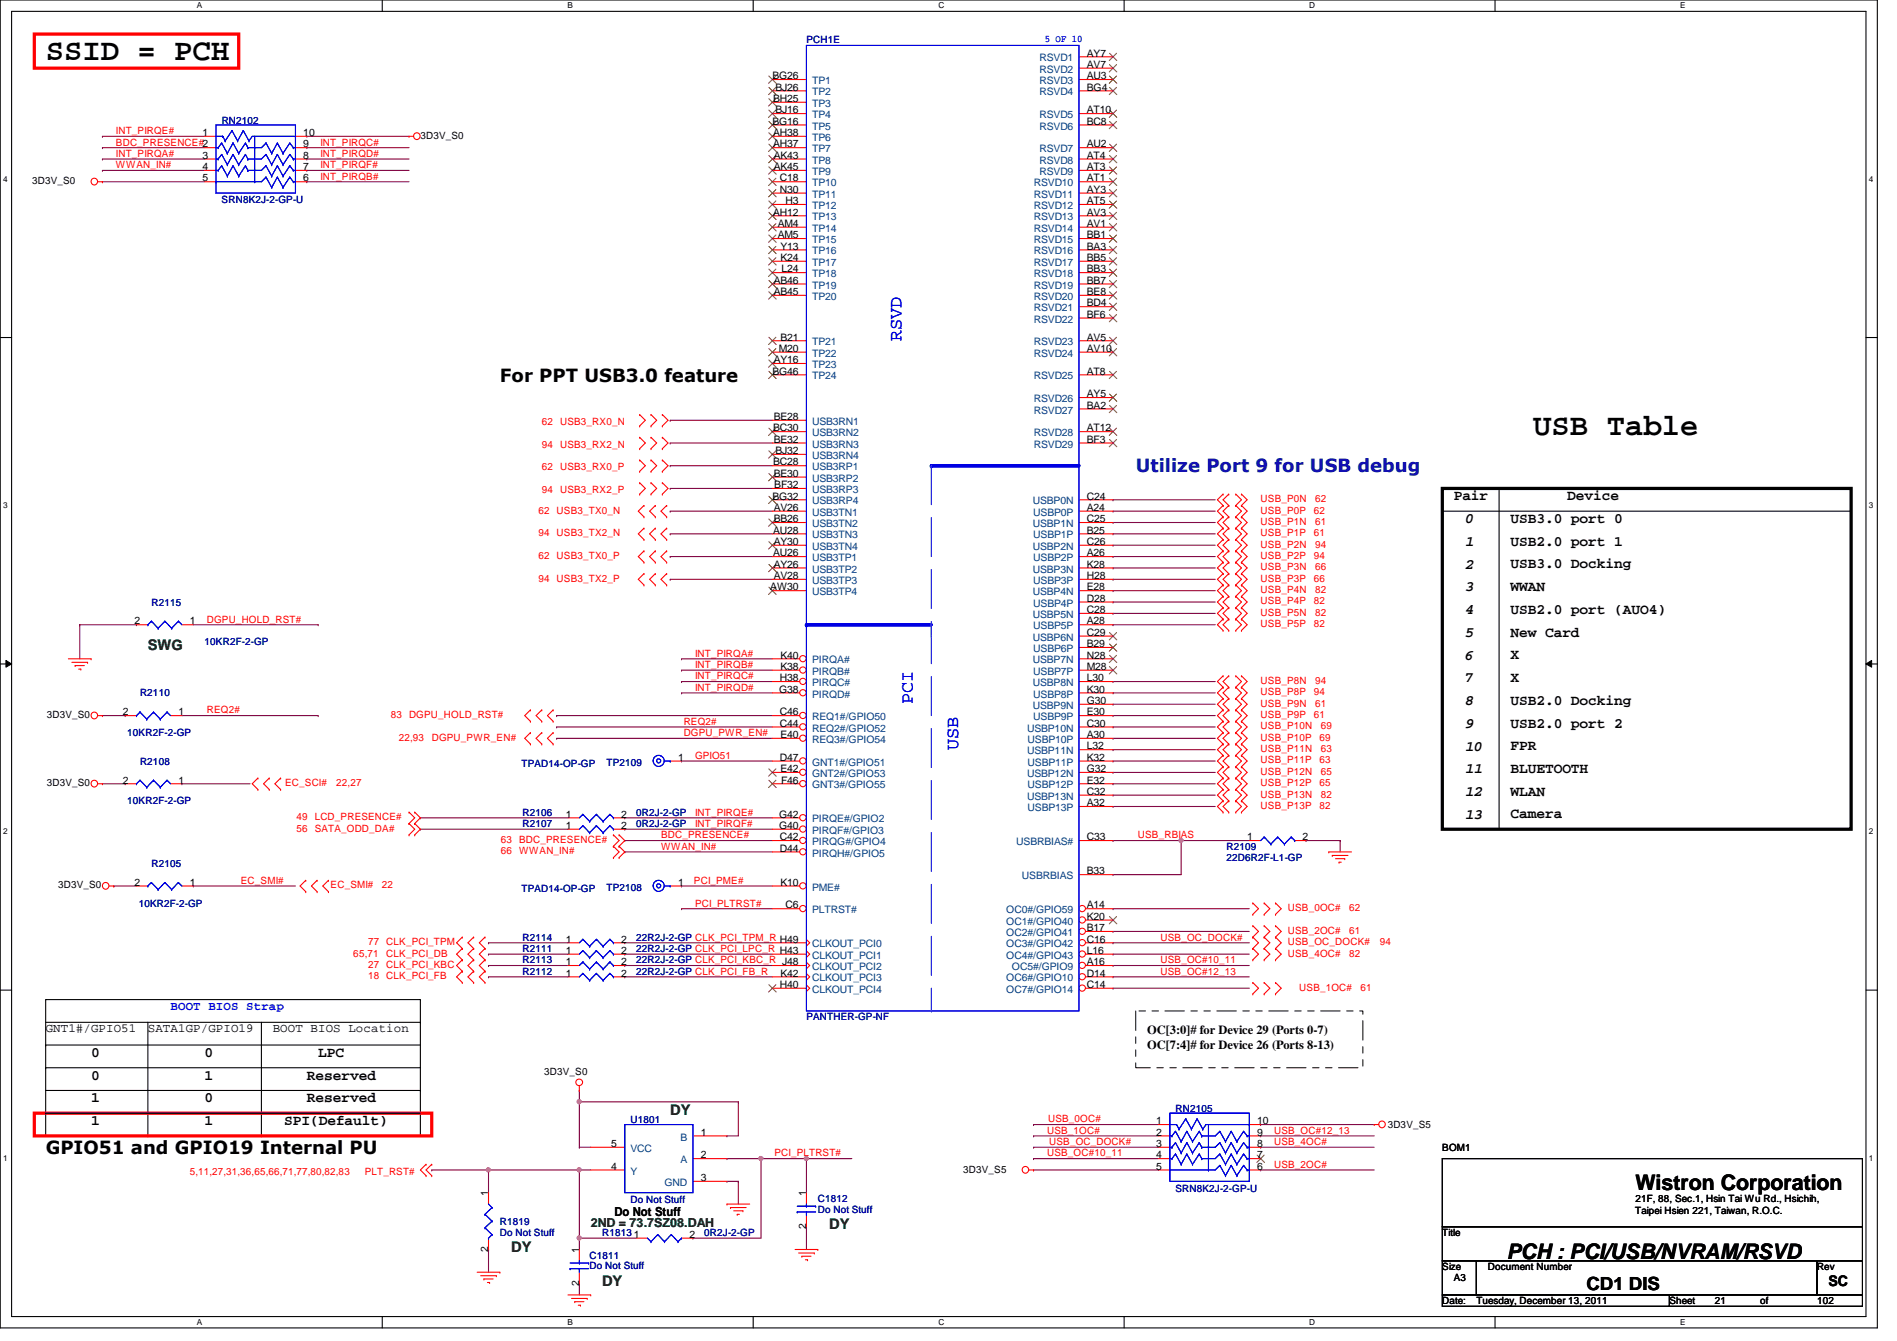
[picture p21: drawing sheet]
<svg xmlns="http://www.w3.org/2000/svg" width="297mm" height="210mm" viewBox="0 0 297 210" stroke-linecap="round" stroke-linejoin="round" font-family="sans-serif">
<defs><g id="words">
<g font-size="4.8">
<text x="7.2" y="9.4">SSID = PCH</text>
<text x="240.1" y="68">USB Table</text>
</g>
<g font-size="3.3">
<text x="256.1" y="186.3">Wistron Corporation</text>
<text x="236" y="197">PCH : PCI/USB/NVRAM/RSVD</text>
</g>
<g font-size="2.8" fill="#00f">
<text x="141.1" y="53.3" transform="rotate(-90 141.1 53.3)">RSVD</text>
<text x="142.9" y="110.2" transform="rotate(-90 142.9 110.2)">PCI</text>
<text x="150" y="117.3" transform="rotate(-90 150 117.3)">USB</text>
</g>
<g font-size="2.8">
<text x="78.3" y="59.7">For PPT USB3.0 feature</text>
<text x="7.2" y="180.6">GPIO51 and GPIO19 Internal PU</text>
<text x="248.4" y="201.9">CD1 DIS</text>
</g>
<text font-size="2.8" fill="#000080" x="177.8" y="74">Utilize Port 9 for USB debug</text>
<g font-size="2.3">
<text x="227.6" y="78.3">Pair</text>
<text x="229.4" y="81.9">0</text>
<text x="236.5" y="81.9">USB3.0 port 0</text>
<text x="245.4" y="78.3">Device</text>
<text x="229.4" y="85.5">1</text>
<text x="229.4" y="89">2</text>
<text x="236.5" y="85.4">USB2.0 port 1</text>
<text x="236.5" y="89">USB3.0 Docking</text>
<text x="229.4" y="92.6">3</text>
<text x="236.5" y="92.5">WWAN</text>
<text x="229.4" y="96.1">4</text>
<text x="229.4" y="99.7">5</text>
<text x="236.5" y="99.7">New Card</text>
<text x="236.5" y="96.1">USB2.0 port (AUO4)</text>
<text x="229.4" y="103.3">6</text>
<text x="229.4" y="106.8">7</text>
<text x="236.5" y="103.2">X</text>
<text x="236.5" y="106.8">X</text>
<text x="229.4" y="110.4">8</text>
<text x="229.4" y="113.9">9</text>
<text x="236.5" y="113.9">USB2.0 port 2</text>
<text x="236.5" y="110.3">USB2.0 Docking</text>
<text x="229.4" y="117.5">10</text>
<text x="236.5" y="117.4">FPR</text>
<text x="229.4" y="124.6">12</text>
<text x="229.4" y="121">11</text>
<text x="236.5" y="124.5">WLAN</text>
<text x="236.5" y="121">BLUETOOTH</text>
<text x="229.4" y="128.1">13</text>
<text x="236.5" y="128.1">Camera</text>
<text x="14.3" y="165.4">0</text>
<text x="32" y="165.4">0</text>
<text x="49.8" y="165.4">LPC</text>
<text x="14.3" y="169">0</text>
<text x="14.3" y="172.6">1</text>
<text x="32" y="169">1</text>
<text x="32" y="172.6">0</text>
<text x="48" y="169">Reserved</text>
<text x="48" y="172.6">Reserved</text>
<text x="14.3" y="176.1">1</text>
<text x="32" y="176.1">1</text>
<text x="44.5" y="176.1">SPI(Default)</text>
<text x="286.3" y="201.3">SC</text>
</g>
<g font-size="2.3" fill="#008000">
<text x="23.2" y="101.7">SWG</text>
<text x="104.9" y="174.6">DY</text>
<text x="80" y="195.9">DY</text>
<text x="129.8" y="192.4">DY</text>
<text x="94.3" y="201.3">DY</text>
</g>
<g font-size="1.9">
<text x="7.2" y="161.5">GNT1#/GPIO51</text>
<text x="23.2" y="161.5">SATA1GP/GPIO19</text>
<text x="42.7" y="161.5">BOOT BIOS Location</text>
<text x="179.6" y="161.8">OC[3:0]# for Device 29 (Ports 0-7)</text>
<text x="179.6" y="164.2">OC[7:4]# for Device 26 (Ports 8-13)</text>
<text x="96.2" y="190.3">Do Not Stuff</text>
</g>
<text font-size="1.9" fill="#00f" x="26.7" y="158.1">BOOT BIOS Strap</text>
<text font-size="1.9" fill="#008000" x="92.5" y="192.1">2ND = 73.7SZ08.DAH</text>
<g font-size="1.6" fill="#000080">
<text x="126.3" y="6.8">PCH1E</text>
<text x="34.7" y="19.4">RN2102</text>
<text x="34.7" y="31.8">SRN8K2J-2-GP-U</text>
<text x="23.7" y="94.8">R2115</text>
<text x="32" y="101">10KR2F-2-GP</text>
<text x="21.9" y="109">R2110</text>
<text x="19.9" y="115.2">10KR2F-2-GP</text>
<text x="21.9" y="119.7">R2108</text>
<text x="95" y="119.8">TP2109</text>
<text x="19.9" y="125.9">10KR2F-2-GP</text>
<text x="81.7" y="120">TPAD14-OP-GP</text>
<text x="81.8" y="127.7">R2106</text>
<text x="81.8" y="129.5">R2107</text>
<text x="99.6" y="127.7">0R2J-2-GP</text>
<text x="99.6" y="129.5">0R2J-2-GP</text>
<text x="23.7" y="135.7">R2105</text>
<text x="192.1" y="134.8">22D6R2F-L1-GP</text>
<text x="192.1" y="133">R2109</text>
<text x="21.7" y="141.9">10KR2F-2-GP</text>
<text x="81.7" y="139.6">TPAD14-OP-GP</text>
<text x="95" y="139.4">TP2108</text>
<text x="81.8" y="149">R2111</text>
<text x="81.8" y="147.2">R2114</text>
<text x="99.6" y="149">22R2J-2-GP CLK_PCI_LPC_R H43</text>
<text x="99.6" y="147.2">22R2J-2-GP CLK_PCI_TPM_R H49</text>
<text x="81.8" y="150.8">R2113</text>
<text x="81.8" y="152.6">R2112</text>
<text x="99.6" y="150.8">22R2J-2-GP CLK_PCI_KBC_R J48</text>
<text x="99.6" y="152.6">22R2J-2-GP CLK_PCI_FB_R</text>
<text x="126.3" y="159.7">PANTHER-GP-NF</text>
<text x="98.7" y="175.9">U1801</text>
<text x="184.1" y="174.1">RN2105</text>
<text x="78.3" y="191.7">R1819</text>
<text x="98.7" y="188.3">Do Not Stuff</text>
<text x="128.1" y="189.9">Do Not Stuff</text>
<text x="128.1" y="188.1">C1812</text>
<text x="184.1" y="186.5">SRN8K2J-2-GP-U</text>
<text x="78.3" y="193.5">Do Not Stuff</text>
<text x="92.3" y="197">C1811</text>
<text x="94.3" y="193.5">R1813</text>
<text x="110.3" y="193.5">0R2J-2-GP</text>
<text x="92.3" y="198.6">Do Not Stuff</text>
</g>
<g font-size="1.6" fill="#004080">
<text x="162.8" y="9.6">RSVD1</text>
<text x="162.8" y="11.4">RSVD2</text>
<text x="127.2" y="13.2">TP1</text>
<text x="127.2" y="14.9">TP2</text>
<text x="127.2" y="16.7">TP3</text>
<text x="162.8" y="13.2">RSVD3</text>
<text x="162.8" y="14.9">RSVD4</text>
<text x="127.2" y="22.1">TP6</text>
<text x="127.2" y="23.8">TP7</text>
<text x="127.2" y="18.5">TP4</text>
<text x="127.2" y="20.3">TP5</text>
<text x="162.8" y="18.5">RSVD5</text>
<text x="162.8" y="20.3">RSVD6</text>
<text x="162.8" y="23.8">RSVD7</text>
<text x="127.2" y="25.6">TP8</text>
<text x="127.2" y="27.4">TP9</text>
<text x="127.2" y="29.2">TP10</text>
<text x="161.9" y="29.2">RSVD10</text>
<text x="162.8" y="25.6">RSVD8</text>
<text x="162.8" y="27.4">RSVD9</text>
<text x="127.2" y="34.5">TP13</text>
<text x="127.2" y="32.7">TP12</text>
<text x="127.2" y="30.9">TP11</text>
<text x="161.9" y="30.9">RSVD11</text>
<text x="161.9" y="32.7">RSVD12</text>
<text x="161.9" y="34.5">RSVD13</text>
<text x="127.2" y="39.8">TP16</text>
<text x="127.2" y="41.6">TP17</text>
<text x="127.2" y="38.1">TP15</text>
<text x="127.2" y="36.3">TP14</text>
<text x="161.9" y="41.6">RSVD17</text>
<text x="161.9" y="36.3">RSVD14</text>
<text x="161.9" y="38.1">RSVD15</text>
<text x="161.9" y="39.8">RSVD16</text>
<text x="127.2" y="43.4">TP18</text>
<text x="127.2" y="45.2">TP19</text>
<text x="127.2" y="46.9">TP20</text>
<text x="161.9" y="43.4">RSVD18</text>
<text x="161.9" y="45.2">RSVD19</text>
<text x="161.9" y="46.9">RSVD20</text>
<text x="161.9" y="48.7">RSVD21</text>
<text x="161.9" y="50.5">RSVD22</text>
<text x="127.2" y="54.1">TP21</text>
<text x="127.2" y="55.8">TP22</text>
<text x="127.2" y="57.6">TP23</text>
<text x="127.2" y="59.4">TP24</text>
<text x="161.9" y="54.1">RSVD23</text>
<text x="161.9" y="59.4">RSVD25</text>
<text x="161.9" y="55.8">RSVD24</text>
<text x="161.9" y="62.9">RSVD26</text>
<text x="161.9" y="64.7">RSVD27</text>
<text x="127.2" y="66.5">USB3RN1</text>
<text x="127.2" y="68.3">USB3RN2</text>
<text x="127.2" y="70.1">USB3RN3</text>
<text x="127.2" y="71.8">USB3RN4</text>
<text x="161.9" y="68.3">RSVD28</text>
<text x="161.9" y="70.1">RSVD29</text>
<text x="127.2" y="73.6">USB3RP1</text>
<text x="127.2" y="75.4">USB3RP2</text>
<text x="127.2" y="77.2">USB3RP3</text>
<text x="127.2" y="79">USB3RP4</text>
<text x="127.2" y="80.7">USB3TN1</text>
<text x="127.2" y="82.5">USB3TN2</text>
<text x="161.7" y="79">USBP0N</text>
<text x="161.7" y="82.5">USBP1N</text>
<text x="161.8" y="80.7">USBP0P</text>
<text x="127.2" y="84.3">USB3TN3</text>
<text x="127.2" y="86.1">USB3TN4</text>
<text x="127.2" y="87.8">USB3TP1</text>
<text x="127.2" y="89.6">USB3TP2</text>
<text x="161.7" y="86.1">USBP2N</text>
<text x="161.7" y="89.6">USBP3N</text>
<text x="161.8" y="84.3">USBP1P</text>
<text x="161.8" y="87.8">USBP2P</text>
<text x="127.2" y="91.4">USB3TP3</text>
<text x="127.2" y="93.2">USB3TP4</text>
<text x="161.7" y="93.2">USBP4N</text>
<text x="161.8" y="91.4">USBP3P</text>
<text x="161.8" y="95">USBP4P</text>
<text x="161.7" y="96.7">USBP5N</text>
<text x="161.7" y="100.3">USBP6N</text>
<text x="161.8" y="98.5">USBP5P</text>
<text x="127.2" y="103.8">PIRQA#</text>
<text x="127.2" y="105.6">PIRQB#</text>
<text x="127.2" y="107.4">PIRQC#</text>
<text x="161.7" y="103.8">USBP7N</text>
<text x="161.7" y="107.4">USBP8N</text>
<text x="161.8" y="102.1">USBP6P</text>
<text x="161.8" y="105.6">USBP7P</text>
<text x="127.2" y="109.2">PIRQD#</text>
<text x="127.2" y="112.7">REQ1#/GPIO50</text>
<text x="161.7" y="111">USBP9N</text>
<text x="161.8" y="109.2">USBP8P</text>
<text x="161.8" y="112.7">USBP9P</text>
<text x="127.2" y="114.5">REQ2#/GPIO52</text>
<text x="127.2" y="116.3">REQ3#/GPIO54</text>
<text x="127.2" y="119.8">GNT1#/GPIO51</text>
<text x="160.8" y="114.5">USBP10N</text>
<text x="160.8" y="118.1">USBP11N</text>
<text x="160.9" y="116.3">USBP10P</text>
<text x="160.9" y="119.8">USBP11P</text>
<text x="127.2" y="121.6">GNT2#/GPIO53</text>
<text x="127.2" y="123.4">GNT3#/GPIO55</text>
<text x="160.8" y="121.6">USBP12N</text>
<text x="160.8" y="125.2">USBP13N</text>
<text x="160.9" y="123.4">USBP12P</text>
<text x="127.2" y="128.7">PIRQE#/GPIO2</text>
<text x="127.2" y="130.5">PIRQF#/GPIO3</text>
<text x="160.9" y="127">USBP13P</text>
<text x="127.2" y="132.3">PIRQG#/GPIO4</text>
<text x="127.2" y="134.1">PIRQH#/GPIO5</text>
<text x="159.1" y="132.3">USBRBIAS#</text>
<text x="160" y="137.6">USBRBIAS</text>
<text x="127.2" y="139.4">PME#</text>
<text x="127.2" y="143">PLTRST#</text>
<text x="157.6" y="143">OC0#/GPIO59</text>
<text x="127.2" y="148.3">CLKOUT_PCI0</text>
<text x="157.6" y="144.7">OC1#/GPIO40</text>
<text x="157.6" y="146.5">OC2#/GPIO41</text>
<text x="157.6" y="148.3">OC3#/GPIO42</text>
<text x="127.2" y="150.1">CLKOUT_PCI1</text>
<text x="127.2" y="151.8">CLKOUT_PCI2</text>
<text x="127.2" y="155.4">CLKOUT_PCI4</text>
<text x="127.2" y="153.6">CLKOUT_PCI3</text>
<text x="157.6" y="150.1">OC4#/GPIO43</text>
<text x="157.6" y="153.6">OC6#/GPIO10</text>
<text x="157.6" y="155.4">OC7#/GPIO14</text>
<text x="158.5" y="151.8">OC5#/GPIO9</text>
<text x="106.5" y="178.5">B</text>
<text x="98.7" y="183.9">Y</text>
<text x="98.7" y="180.3">VCC</text>
<text x="104.1" y="185.6">GND</text>
<text x="106.5" y="182.1">A</text>
</g>
<text font-size="1.6" fill="#00f" x="163.6" y="6.6">5 OF 10</text>
<g font-size="1.6">
<text x="170.2" y="8.8">AY7</text>
<text x="170.2" y="10.6">AV7</text>
<text x="120.9" y="12.4">BG26</text>
<text x="121.1" y="16">BH25</text>
<text x="121.4" y="14.2">BJ26</text>
<text x="121.4" y="17.7">BJ16</text>
<text x="170.2" y="12.4">AU3</text>
<text x="170.2" y="14.2">BG4</text>
<text x="170.2" y="17.7">AT10</text>
<text x="31.7" y="21.3">1</text>
<text x="47.5" y="23.1">9</text>
<text x="47.5" y="21.3">10</text>
<text x="65.8" y="21.7">3D3V_S0</text>
<text x="120.9" y="19.5">BG16</text>
<text x="121.1" y="21.3">AH38</text>
<text x="121.1" y="23.1">AH37</text>
<text x="170.2" y="19.5">BC8</text>
<text x="170.2" y="23.1">AU2</text>
<text x="5" y="28.8">3D3V_S0</text>
<text x="31.7" y="24.8">3</text>
<text x="31.7" y="26.6">4</text>
<text x="31.7" y="28.4">5</text>
<text x="47.5" y="28.4">6</text>
<text x="47.5" y="26.6">7</text>
<text x="47.5" y="24.8">8</text>
<text x="121.2" y="24.8">AK43</text>
<text x="121.2" y="26.6">AK45</text>
<text x="122.1" y="28.4">C18</text>
<text x="170.2" y="28.4">AT1</text>
<text x="170.2" y="24.8">AT4</text>
<text x="170.2" y="26.6">AT3</text>
<text x="121.1" y="33.7">AH12</text>
<text x="121.8" y="35.5">AM4</text>
<text x="122.1" y="30.2">N30</text>
<text x="123" y="32">H3</text>
<text x="170.2" y="30.2">AY3</text>
<text x="170.2" y="32">AT5</text>
<text x="170.2" y="33.7">AV3</text>
<text x="170.2" y="35.5">AV1</text>
<text x="121.8" y="37.3">AM5</text>
<text x="122.2" y="39.1">Y13</text>
<text x="122.2" y="40.9">K24</text>
<text x="170.2" y="40.9">BB5</text>
<text x="170.2" y="37.3">BB1</text>
<text x="170.2" y="39.1">BA3</text>
<text x="121.2" y="44.4">AB46</text>
<text x="121.2" y="46.2">AB45</text>
<text x="122.4" y="42.6">L24</text>
<text x="170.2" y="42.6">BB3</text>
<text x="170.2" y="44.4">BB7</text>
<text x="170.2" y="46.2">BE8</text>
<text x="170.2" y="48">BD4</text>
<text x="122.2" y="53.3">B21</text>
<text x="170.2" y="53.3">AV5</text>
<text x="170.2" y="49.7">BF6</text>
<text x="120.9" y="58.6">BG46</text>
<text x="121.2" y="56.9">AY16</text>
<text x="122" y="55.1">M20</text>
<text x="170.2" y="58.6">AT8</text>
<text x="170.2" y="55.1">AV10</text>
<text x="121.2" y="65.7">BE28</text>
<text x="170.2" y="62.2">AY5</text>
<text x="170.2" y="64">BA2</text>
<text x="121.1" y="67.5">BC30</text>
<text x="121.2" y="69.3">BE32</text>
<text x="121.4" y="71.1">BJ32</text>
<text x="170.2" y="67.5">AT12</text>
<text x="170.2" y="69.3">BF3</text>
<text x="121.1" y="72.9">BC28</text>
<text x="121.2" y="74.6">BE30</text>
<text x="121.2" y="76.4">BF32</text>
<text x="120.9" y="78.2">BG32</text>
<text x="121.1" y="83.5">AU28</text>
<text x="121.2" y="80">AV26</text>
<text x="121.2" y="81.7">BB26</text>
<text x="170.2" y="80">A24</text>
<text x="170.2" y="83.5">B25</text>
<text x="170.2" y="78.2">C24</text>
<text x="170.2" y="81.7">C25</text>
<text x="121.1" y="87.1">AU26</text>
<text x="121.2" y="85.3">AY30</text>
<text x="121.2" y="88.9">AY26</text>
<text x="170.2" y="87.1">A26</text>
<text x="170.2" y="85.3">C26</text>
<text x="170.2" y="88.9">K28</text>
<text x="120.6" y="92.4">AW30</text>
<text x="121.2" y="90.6">AV28</text>
<text x="170.2" y="90.6">H28</text>
<text x="170.2" y="94.2">D28</text>
<text x="170.2" y="92.4">E28</text>
<text x="170.2" y="96">C28</text>
<text x="21" y="97.7">2</text>
<text x="29.7" y="97.7">1</text>
<text x="170.2" y="97.7">A28</text>
<text x="170.2" y="101.3">B29</text>
<text x="170.2" y="99.5">C29</text>
<text x="122.1" y="106.6">H38</text>
<text x="122.2" y="103.1">K40</text>
<text x="122.2" y="104.9">K38</text>
<text x="170.2" y="104.9">M28</text>
<text x="170.2" y="103.1">N28</text>
<text x="170.2" y="106.6">L30</text>
<text x="7.3" y="112.4">3D3V_S0</text>
<text x="19.3" y="112">2</text>
<text x="27.9" y="112">1</text>
<text x="122" y="108.4">G38</text>
<text x="122.1" y="112">C46</text>
<text x="122.1" y="113.7">C44</text>
<text x="170.2" y="108.4">K30</text>
<text x="170.2" y="112">E30</text>
<text x="170.2" y="110.2">G30</text>
<text x="170.2" y="113.7">C30</text>
<text x="106.2" y="119.1">1</text>
<text x="122.1" y="119.1">D47</text>
<text x="122.2" y="115.5">E40</text>
<text x="170.2" y="115.5">A30</text>
<text x="170.2" y="117.3">L32</text>
<text x="170.2" y="119.1">K32</text>
<text x="7.3" y="123.1">3D3V_S0</text>
<text x="19.3" y="122.6">2</text>
<text x="27.9" y="122.6">1</text>
<text x="122.2" y="120.9">E42</text>
<text x="122.3" y="122.6">F46</text>
<text x="170.2" y="120.9">G32</text>
<text x="170.2" y="122.6">E32</text>
<text x="170.2" y="124.4">C32</text>
<text x="88.6" y="128">1</text>
<text x="88.6" y="129.8">1</text>
<text x="97.3" y="128">2</text>
<text x="97.3" y="129.8">2</text>
<text x="122" y="128">G42</text>
<text x="122" y="129.8">G40</text>
<text x="122.1" y="131.5">C42</text>
<text x="170.2" y="126.2">A32</text>
<text x="170.2" y="131.5">C33</text>
<text x="195.3" y="131.5">1</text>
<text x="204" y="131.5">2</text>
<text x="122.1" y="133.3">D44</text>
<text x="170.2" y="136.9">B33</text>
<text x="9.1" y="139.1">3D3V_S0</text>
<text x="21" y="138.6">2</text>
<text x="29.7" y="138.6">1</text>
<text x="106.2" y="138.6">1</text>
<text x="122.2" y="138.6">K10</text>
<text x="123" y="142.2">C6</text>
<text x="170.2" y="142.2">A14</text>
<text x="170.2" y="144">K20</text>
<text x="88.6" y="149.3">1</text>
<text x="88.6" y="147.5">1</text>
<text x="97.3" y="149.3">2</text>
<text x="97.3" y="147.5">2</text>
<text x="170.2" y="145.8">B17</text>
<text x="170.2" y="147.5">C16</text>
<text x="170.2" y="149.3">L16</text>
<text x="88.6" y="151.1">1</text>
<text x="88.6" y="152.9">1</text>
<text x="97.3" y="151.1">2</text>
<text x="97.3" y="152.9">2</text>
<text x="122.1" y="154.6">H40</text>
<text x="122.2" y="152.9">K42</text>
<text x="170.2" y="151.1">A16</text>
<text x="170.2" y="152.9">D14</text>
<text x="170.2" y="154.6">C14</text>
<text x="85.2" y="168.2">3D3V_S0</text>
<text x="95.7" y="179.5">5</text>
<text x="109.7" y="177.8">1</text>
<text x="181.1" y="176">1</text>
<text x="181.1" y="177.8">2</text>
<text x="181.1" y="179.5">3</text>
<text x="196.8" y="179.5">8</text>
<text x="196.8" y="177.8">9</text>
<text x="196.8" y="176">10</text>
<text x="217.3" y="176.6">3D3V_S5</text>
<text x="95.7" y="183.1">4</text>
<text x="109.7" y="181.3">2</text>
<text x="109.7" y="184.9">3</text>
<text x="150.8" y="183.7">3D3V_S5</text>
<text x="181.1" y="181.3">4</text>
<text x="181.1" y="183.1">5</text>
<text x="196.8" y="183.1">6</text>
<text x="196.8" y="181.3">7</text>
<text x="225.8" y="180.1">BOM1</text>
<text x="76.5" y="187.2" transform="rotate(-90 76.5 187.2)">1</text>
<text x="126.2" y="187.2" transform="rotate(-90 126.2 187.2)">1</text>
<text x="256.1" y="189.9">Taipei Hsien 221, Taiwan, R.O.C.</text>
<text x="256.1" y="188.1">21F, 88, Sec.1, Hsin Tai Wu Rd., Hsichih,</text>
<text x="76.5" y="195.9" transform="rotate(-90 76.5 195.9)">2</text>
<text x="90.7" y="196.1" transform="rotate(-90 90.7 196.1)">1</text>
<text x="99.3" y="193.8">1</text>
<text x="107.9" y="193.8">2</text>
<text x="126.2" y="192.4" transform="rotate(-90 126.2 192.4)">2</text>
<text x="225.8" y="193.5">Title</text>
<text x="90.7" y="201.3" transform="rotate(-90 90.7 201.3)">2</text>
<text x="225.8" y="198.8">Size</text>
<text x="227.6" y="200.6">A3</text>
<text x="233" y="198.8">Document Number</text>
<text x="284.5" y="198.8">Rev</text>
<text x="225.8" y="204.1">Date:</text>
<text x="231.2" y="204.1">Tuesday, December 13, 2011</text>
<text x="261.4" y="204.1">Sheet</text>
<text x="268.5" y="204.1">21</text>
<text x="275.6" y="204.1">of</text>
<text x="284.5" y="204.1">102</text>
</g>
<g font-size="1.6" fill="#f00">
<text x="18.2" y="22.8">BDC_PRESENCE#2</text>
<text x="18.2" y="21">INT_PIRQE#</text>
<text x="50.2" y="22.8">INT_PIRQC#</text>
<text x="18.2" y="24.6">INT_PIRQA#</text>
<text x="18.2" y="26.3">WWAN_IN#</text>
<text x="50.2" y="24.6">INT_PIRQD#</text>
<text x="50.2" y="28.1">INT_PIRQB#</text>
<text x="50.2" y="26.3">INT_PIRQF#</text>
<text x="84.8" y="66.5">62</text>
<text x="84.8" y="70.1">94</text>
<text x="87.7" y="66.5">USB3_RX0_N</text>
<text x="87.7" y="70.1">USB3_RX2_N</text>
<text x="84.8" y="73.6">62</text>
<text x="84.8" y="77.2">94</text>
<text x="87.7" y="73.6">USB3_RX0_P</text>
<text x="87.7" y="77.2">USB3_RX2_P</text>
<text x="84.3" y="80.4">62</text>
<text x="84.3" y="83.9">94</text>
<text x="87.2" y="80.4">USB3_TX0_N</text>
<text x="87.2" y="83.9">USB3_TX2_N</text>
<text x="197.4" y="83.9">USB_P1P</text>
<text x="197.4" y="82.2">USB_P1N</text>
<text x="197.4" y="78.6">USB_P0N</text>
<text x="197.4" y="80.4">USB_P0P</text>
<text x="205.7" y="83.9">61</text>
<text x="205.7" y="80.4">62</text>
<text x="205.9" y="82.2">61</text>
<text x="205.9" y="78.6">62</text>
<text x="84.3" y="87.5">62</text>
<text x="87.2" y="87.5">USB3_TX0_P</text>
<text x="197.4" y="89.3">USB_P3N</text>
<text x="197.4" y="87.5">USB_P2P</text>
<text x="197.4" y="85.7">USB_P2N</text>
<text x="205.7" y="87.5">94</text>
<text x="205.9" y="89.3">66</text>
<text x="205.9" y="85.7">94</text>
<text x="84.3" y="91.1">94</text>
<text x="87.2" y="91.1">USB3_TX2_P</text>
<text x="197.4" y="92.8">USB_P4N</text>
<text x="197.4" y="94.6">USB_P4P</text>
<text x="197.4" y="91.1">USB_P3P</text>
<text x="205.7" y="94.6">82</text>
<text x="205.7" y="91.1">66</text>
<text x="205.9" y="92.8">82</text>
<text x="32.4" y="97.5">DGPU_HOLD_RST#</text>
<text x="197.4" y="98.2">USB_P5P</text>
<text x="197.4" y="96.4">USB_P5N</text>
<text x="205.7" y="98.2">82</text>
<text x="205.9" y="96.4">82</text>
<text x="108.8" y="104.6">INT_PIRQB#</text>
<text x="108.8" y="106.3">INT_PIRQC#</text>
<text x="108.8" y="102.8">INT_PIRQA#</text>
<text x="197.4" y="107.1">USB_P8N</text>
<text x="205.9" y="107.1">94</text>
<text x="32.4" y="111.7">REQ2#</text>
<text x="61.2" y="112.4">83</text>
<text x="64" y="112.4">DGPU_HOLD_RST#</text>
<text x="107.1" y="113.5">REQ2#</text>
<text x="108.8" y="108.1">INT_PIRQD#</text>
<text x="197.4" y="108.8">USB_P8P</text>
<text x="197.4" y="112.4">USB_P9P</text>
<text x="197.4" y="110.6">USB_P9N</text>
<text x="205.7" y="108.8">94</text>
<text x="205.7" y="112.4">61</text>
<text x="205.9" y="110.6">61</text>
<text x="62.4" y="116">22,93</text>
<text x="67.6" y="116">DGPU_PWR_EN#</text>
<text x="107.1" y="115.2">DGPU_PWR_EN#</text>
<text x="108.8" y="118.8">GPIO51</text>
<text x="197.4" y="117.7">USB_P11N</text>
<text x="197.4" y="119.5">USB_P11P</text>
<text x="197.4" y="116">USB_P10P</text>
<text x="197.4" y="114.2">USB_P10N</text>
<text x="206.6" y="119.5">63</text>
<text x="206.6" y="116">69</text>
<text x="206.8" y="117.7">63</text>
<text x="206.8" y="114.2">69</text>
<text x="44.7" y="123.1">EC_SCI#</text>
<text x="52.7" y="123.1">22,27</text>
<text x="197.4" y="121.3">USB_P12N</text>
<text x="197.4" y="123.1">USB_P12P</text>
<text x="197.4" y="124.8">USB_P13N</text>
<text x="206.6" y="123.1">65</text>
<text x="206.8" y="121.3">65</text>
<text x="206.8" y="124.8">82</text>
<text x="46.4" y="128.4">49 LCD_PRESENCE#</text>
<text x="46.4" y="130.2">56 SATA_ODD_DA#</text>
<text x="78.4" y="132">63</text>
<text x="81.3" y="132">BDC_PRESENCE#</text>
<text x="103.5" y="131.2">BDC_PRESENCE#</text>
<text x="108.8" y="129.5">INT_PIRQF#</text>
<text x="108.8" y="127.7">INT_PIRQE#</text>
<text x="178.2" y="131.2">USB_RBIAS</text>
<text x="197.4" y="126.6">USB_P13P</text>
<text x="206.6" y="126.6">82</text>
<text x="78.4" y="133.7">66</text>
<text x="81.3" y="133.7">WWAN_IN#</text>
<text x="103.5" y="133">WWAN_IN#</text>
<text x="37.7" y="138.3">EC_SMI#</text>
<text x="51.8" y="139.1">EC_SMI#</text>
<text x="59.8" y="139.1">22</text>
<text x="108.7" y="138.3">PCI_PME#</text>
<text x="108.8" y="141.9">PCI_PLTRST#</text>
<text x="201.7" y="142.6">USB_0OC#</text>
<text x="211.3" y="142.6">62</text>
<text x="55.3" y="149.7">65,71</text>
<text x="57.7" y="148">77 CLK_PCI_TPM</text>
<text x="60.5" y="149.7">CLK_PCI_DB</text>
<text x="181.7" y="147.2">USB_OC_DOCK#</text>
<text x="201.7" y="149.7">USB_4OC#</text>
<text x="201.7" y="146.2">USB_2OC#</text>
<text x="201.7" y="148">USB_OC_DOCK#</text>
<text x="211.3" y="149.7">82</text>
<text x="211.3" y="146.2">61</text>
<text x="216.1" y="148">94</text>
<text x="57.7" y="153.3">18 CLK_PCI_FB</text>
<text x="57.7" y="151.5">27 CLK_PCI_KBC</text>
<text x="181.7" y="150.8">USB_OC#10_11</text>
<text x="181.7" y="152.6">USB_OC#12_13</text>
<text x="203.5" y="155.1">USB_1OC#</text>
<text x="213.1" y="155.1">61</text>
<text x="164" y="177.5">USB_1OC#</text>
<text x="164.1" y="175.7">USB_0OC#</text>
<text x="164.3" y="179.2">USB_OC_DOCK#</text>
<text x="199.5" y="179.2">USB_4OC#</text>
<text x="199.5" y="177.5">USB_OC#12_13</text>
<text x="29.7" y="183.9">5,11,27,31,36,65,66,71,77,80,82,83</text>
<text x="57.1" y="183.9">PLT_RST#</text>
<text x="121.3" y="181">PCI_PLTRST#</text>
<text x="164" y="181">USB_OC#10_11</text>
<text x="199.5" y="182.8">USB_2OC#</text>
</g>
<g font-size="1.3">
<text x="30.8" y="1.3">A</text>
<text x="88.9" y="1.3">B</text>
<text x="146.9" y="1.3">C</text>
<text x="205" y="1.3">D</text>
<text x="263.1" y="1.3">E</text>
<text x=".5" y="28.4">4</text>
<text x="292.6" y="28.4">4</text>
<text x=".5" y="79.5">3</text>
<text x="292.6" y="79.5">3</text>
<text x=".5" y="130.6">2</text>
<text x="292.6" y="130.6">2</text>
<text x=".5" y="181.7">1</text>
<text x="292.6" y="181.7">1</text>
<text x="30.8" y="207.4">A</text>
<text x="88.9" y="207.4">B</text>
<text x="146.9" y="207.4">C</text>
<text x="205" y="207.4">D</text>
<text x="263.1" y="207.4">E</text>
</g>
</g></defs>
<path d="M0 0h294v207.9h-294zM1.8 1.8h290.4v204.3h-290.4z" fill="none" stroke="#000" stroke-width=".17"/>
<g fill="#fff">
<path d="M30.8 .2h.8v1.4h-.8z"/>
<path d="M30.8 206.2h.8v1.4h-.8z"/>
</g>
<path d="M59.9 0v1.8M59.9 206.1v1.8" fill="none" stroke="#000" stroke-width=".17"/>
<g fill="#fff">
<path d="M88.9 .2h.8v1.4h-.8z"/>
<path d="M88.9 206.2h.8v1.4h-.8z"/>
</g>
<path d="M117.9 0v1.8M117.9 206.1v1.8" fill="none" stroke="#000" stroke-width=".17"/>
<g fill="#fff">
<path d="M146.9 .2h.9v1.4h-.9z"/>
<path d="M146.9 206.2h.9v1.4h-.9z"/>
</g>
<path d="M176 0v1.8M176 206.1v1.8" fill="none" stroke="#000" stroke-width=".17"/>
<g fill="#fff">
<path d="M205 .2h.9v1.4h-.9z"/>
<path d="M205 206.2h.9v1.4h-.9z"/>
</g>
<path d="M234.1 0v1.8M234.1 206.1v1.8" fill="none" stroke="#000" stroke-width=".17"/>
<g fill="#fff">
<path d="M263.1 .2h.8v1.4h-.8z"/>
<path d="M263.1 206.2h.8v1.4h-.8z"/>
<path d="M.5 27.3h.7v1.4h-.7z"/>
<path d="M292.6 27.3h.7v1.4h-.7z"/>
<path d="M.5 78.4h.7v1.4h-.7z"/>
<path d="M292.6 78.4h.7v1.4h-.7z"/>
</g>
<path d="M0 52.8h1.8M292.2 52.8h1.8" fill="none" stroke="#000" stroke-width=".17"/>
<g fill="#fff">
<path d="M.5 129.5h.7v1.4h-.7z"/>
<path d="M292.6 129.5h.7v1.4h-.7z"/>
</g>
<path d="M0 103.9h1.8M292.2 103.9h1.8" fill="none" stroke="#000" stroke-width=".17"/>
<path d="M.9 103.4l.9 .5-.9 .5zM292.2 103.9l.9-.5v1z" fill="#000"/>
<path d="M.9 103.4l.9 .5-.9 .5zM292.2 103.9l.9-.5v1z" fill="none" stroke="#000" stroke-width=".16"/>
<g fill="#fff">
<path d="M.5 180.5h.7v1.4h-.7z"/>
<path d="M292.6 180.5h.7v1.4h-.7z"/>
</g>
<path d="M0 155h1.8M292.2 155h1.8" fill="none" stroke="#000" stroke-width=".17"/>
<g fill="none" stroke="#800040" stroke-width=".17">
<path d="M16 28.4h16M16 28.4h.1M12.5 97.8h.1M12.5 97.8v5.3M30.3 97.8h19.5M49.8 97.8h.1M174.3 96h.1M174.3 97.8h.1M174.3 97.8h16M174.3 96h16M87.2 115.6h33.7M87.2 115.6h.1"/>
<path d="M106.7 104.9h.1M106.7 106.7h.1M106.7 108.5h.1M106.7 103.1h.1M106.7 104.9h14.2M106.7 106.7h14.2M106.7 108.5h14.2M106.7 103.1h14.2M97.8 129.8h23.1M97.8 133.3h23.1M97.8 128h23.1M97.8 129.8h.1"/>
<path d="M97.8 133.3h.1M97.8 128h.1M106.7 138.7h.1M106.7 138.7h14.2M174.3 126.2h.1M174.3 124.5h.1M174.3 126.2h16M174.3 124.5h16M185 131.6h10.6M185 131.6h.1M209.8 131.6h.1M209.8 131.6v1.7"/>
<path d="M106.7 142.2h.1M106.7 142.2h14.2M161.8 179.6h.1M161.8 179.6h19.6M197.4 179.6h.1M197.4 176h.1M197.4 179.6h17.8M197.4 176h17.8M161.8 183.1h.1M161.8 183.1h19.6"/>
</g>
<circle cx="184.9" cy="131.5" r=".32" fill="#f0f"/>
<circle cx="184.9" cy="131.5" r=".32" fill="none" stroke="#f0f" stroke-width=".17"/>
<g fill="none" stroke="#800040" stroke-width=".17">
<path d="M48 21.3h.1M48 21.3h16M104.9 65.8h16M104.9 72.9h16M104.9 69.3h16M104.9 76.5h16M104.9 65.8h.1M104.9 72.9h.1M104.9 69.3h.1M104.9 76.5h.1M174.3 78.2h.1M174.3 78.2h16"/>
<path d="M12.5 97.8h8.9M21.4 97.8h.1M104.9 80h16M104.9 83.6h16M104.9 87.1h16M104.9 90.7h16M104.9 80h.1M104.9 87.1h.1M104.9 83.6h.1M104.9 90.7h.1M174.3 80h.1M174.3 92.5h.1"/>
<path d="M174.3 94.2h.1M174.3 81.8h.1M174.3 83.6h.1M174.3 88.9h.1M174.3 90.7h.1M174.3 85.3h.1M174.3 87.1h.1M174.3 80h16M174.3 92.5h16M174.3 94.2h16M174.3 81.8h16M174.3 83.6h16"/>
<path d="M174.3 87.1h16M174.3 90.7h16M174.3 88.9h16M174.3 85.3h16M87.2 112h33.7M87.2 113.8h33.7M87.2 112h.1M87.2 113.8h.1M174.3 106.7h.1M174.3 108.5h.1M174.3 117.3h.1M174.3 119.1h.1"/>
<path d="M174.3 110.2h.1M174.3 112h.1M174.3 113.8h.1M174.3 115.6h.1M174.3 112h16M174.3 106.7h16M174.3 108.5h16M174.3 117.3h16M174.3 119.1h16M174.3 110.2h16M174.3 113.8h16M174.3 115.6h16"/>
<path d="M65.8 129.8h23.1M65.8 129.8h.1M97.8 131.6h23.1M97.8 131.6h.1M174.3 120.9h.1M174.3 122.7h.1M174.3 136.9h.1M174.3 131.6h.1M174.3 120.9h16M174.3 122.7h16M174.3 131.6h10.7M185 131.6h.1"/>
<path d="M185 131.6v5.3h-10.7M204.5 131.6h5.3M204.5 131.6h.1M174.3 142.2h.1M174.3 145.8h.1M174.3 147.6h.1M174.3 149.4h.1M174.3 151.1h.1M174.3 152.9h.1M174.3 154.7h.1M174.3 142.2h21.3M174.3 145.8h21.3"/>
<path d="M174.3 147.6h21.3M174.3 149.4h21.3M174.3 151.1h21.3M174.3 152.9h21.3M174.3 154.7h21.3M197.4 177.8h.1M197.4 177.8h17.8M90.7 193.8h8.9M90.7 193.8h.1M90.7 183.1h.1M90.7 183.1v12.5M197.4 183.1h.1"/>
<path d="M197.4 183.1h17.8M90.7 200.9h.1M90.7 200.9v1.8"/>
</g>
<circle cx="90.7" cy="193.8" r=".32" fill="#f0f"/>
<circle cx="90.7" cy="193.8" r=".32" fill="none" stroke="#f0f" stroke-width=".17"/>
<circle cx="90.7" cy="183.1" r=".32" fill="#f0f"/>
<circle cx="90.7" cy="183.1" r=".32" fill="none" stroke="#f0f" stroke-width=".17"/>
<path d="M90.7 183.1h.1M90.7 183.1h1.8M126.3 181.4h.1M126.3 181.4h7.1" fill="none" stroke="#800040" stroke-width=".17"/>
<circle cx="126.3" cy="181.3" r=".32" fill="#f0f"/>
<circle cx="126.3" cy="181.3" r=".32" fill="none" stroke="#f0f" stroke-width=".17"/>
<path d="M90.7 172.5h.1M90.7 172.5v7.1M113.8 177.8h.1M115.6 172.5h.1M115.6 172.5v5.3h-1.8" fill="none" stroke="#800040" stroke-width=".17"/>
<circle cx="90.7" cy="172.4" r=".32" fill="#f0f"/>
<circle cx="90.7" cy="172.4" r=".32" fill="none" stroke="#f0f" stroke-width=".17"/>
<path d="M76.5 183.1h14.2M76.5 183.1h.1" fill="none" stroke="#800040" stroke-width=".17"/>
<circle cx="76.5" cy="183.1" r=".32" fill="#f0f"/>
<circle cx="76.5" cy="183.1" r=".32" fill="none" stroke="#f0f" stroke-width=".17"/>
<g fill="none" stroke="#800040" stroke-width=".17">
<path d="M90.7 172.5h24.9M90.7 172.5h.1M90.7 179.6h.1M90.7 170.7h.1M90.7 170.7v1.8M90.7 179.6h1.8M113.8 181.4h5.4M113.8 181.4h.1M113.8 184.9h.1M113.8 184.9h1.8M115.6 184.9h.1M115.6 184.9v3.6"/>
<path d="M119.2 181.4h.1M119.2 181.4v12.4"/>
</g>
<circle cx="119.1" cy="181.3" r=".32" fill="#f0f"/>
<circle cx="119.1" cy="181.3" r=".32" fill="none" stroke="#f0f" stroke-width=".17"/>
<g fill="none" stroke="#800040" stroke-width=".17">
<path d="M16 23.1h16M16 24.9h16M16 26.7h16M16 21.3h16M16 23.1h.1M16 24.9h.1M16 21.3h.1M16 26.7h.1M48 23.1h.1M48 24.9h.1M48 28.4h.1M48 26.7h.1"/>
<path d="M48 23.1h16M48 24.9h16M48 28.4h16M48 26.7h16M16 112h3.6M19.6 112h.1M28.5 112h21.3M49.8 112h.1M106.7 119.1h.1M106.7 119.1h14.2M16 122.7h3.6M17.8 138.7h3.6"/>
<path d="M17.8 138.7h.1M19.6 122.7h.1M28.5 122.7h10.7M28.5 122.7h.1M30.3 138.7h.1M30.3 138.7h16M65.8 128h23.1M65.8 128h.1M76.5 152.9h12.4M76.5 149.4h12.4M76.5 151.1h12.4M76.5 147.6h12.4"/>
<path d="M76.5 152.9h.1M76.5 149.4h.1M76.5 151.1h.1M76.5 147.6h.1M97.8 152.9h23.1M97.8 149.4h23.1M97.8 151.1h23.1M97.8 147.6h23.1M97.8 149.4h.1M97.8 152.9h.1M97.8 151.1h.1M97.8 147.6h.1"/>
<path d="M161.8 176h.1M161.8 177.8h.1M161.8 176h19.6M161.8 177.8h19.6M67.6 183.1h8.9M67.6 183.1h.1M76.5 183.1h.1M76.5 195.6h.1M76.5 183.1v3.6M76.5 195.6v3.5M108.5 193.8h10.7M108.5 193.8h.1"/>
<path d="M119.2 181.4h.1M119.2 181.4h7.1M126.3 192h.1M126.3 181.4h.1M126.3 181.4v5.3M126.3 192v3.6M161.8 181.4h.1M161.8 181.4h19.6"/>
</g>
<g fill="none" stroke="#f00" stroke-width=".17">
<path d="M168.9 8.9h5.4M168.9 10.7h5.4M168.9 12.4h5.4M168.9 14.2h5.4M168.9 17.8h5.4M168.9 19.6h5.4M15.3 28.4h.7M16 28.4h.1M64 21.3h.1M64 21.3h.8M168.9 28.4h5.4M168.9 23.1h5.4"/>
<path d="M168.9 24.9h5.4M168.9 26.7h5.4M168.9 30.2h5.4M168.9 32h5.4M168.9 33.8h5.4M168.9 35.6h5.4M168.9 37.3h5.4M168.9 39.1h5.4M168.9 53.3h5.4M168.9 40.9h5.4M168.9 42.7h5.4M168.9 44.4h5.4"/>
<path d="M168.9 46.2h5.4M168.9 48h5.4M168.9 49.8h5.4M168.9 58.7h5.4M168.9 55.1h5.4M100.2 66.7h.1M100.2 64.9h.1M100.2 73.8h.1M100.2 72h.1M100.2 70.2h.1M100.2 68.5h.1M100.2 77.3h.1"/>
<path d="M100.2 75.6h.1M100.2 64.9l.8 .9-.8 .9M100.2 68.5l.8 .8-.8 .9M100.2 72l.8 .9-.8 .9M100.2 75.6l.8 .9-.8 .8M100.8 79.1h.1M100.8 79.1l-.9 .9 .9 .9M101.9 64.9h.1M101.9 66.7h.1M101.9 72h.1M101.9 73.8h.1M101.9 68.5h.1"/>
<path d="M101.9 70.2h.1M101.9 75.6h.1M101.9 77.3h.1M101.9 64.9l.9 .9-.9 .9M101.9 72l.9 .9-.9 .9M101.9 68.5l.9 .8-.9 .9M101.9 75.6l.9 .9-.9 .8M102.6 79.1l-.9 .9 .9 .9M102.6 79.1h.1M103.7 68.5l.9 .8-.9 .9M103.7 64.9l.9 .9-.9 .9M103.7 75.6l.9 .9-.9 .8"/>
<path d="M103.7 72l.9 .9-.9 .9M103.7 66.7h.1M103.7 64.9h.1M103.7 73.8h.1M103.7 72h.1M103.7 70.2h.1M103.7 68.5h.1M103.7 77.3h.1M103.7 75.6h.1M104.4 79.1h.1M104.4 79.1l-.9 .9 .9 .9M168.9 62.2h5.4"/>
<path d="M168.9 64h5.4M168.9 67.6h5.4M168.9 69.3h5.4M191.5 79.1h.1M191.5 77.3h.1M191.5 77.3l-.9 .9 .9 .9M191.5 79.1l-.9 .9 .9 .9M192.4 77.3l-.9 .9 .9 .9M192.4 79.1l-.9 .9 .9 .9M192.4 79.1h.1M192.4 77.3h.1M193.5 77.3h.1"/>
<path d="M193.5 79.1h.1M193.5 77.3l.9 .9-.9 .9M193.5 79.1l.9 .9-.9 .9M194.4 77.3l.9 .9-.9 .9M194.4 79.1l.9 .9-.9 .9M194.4 79.1h.1M194.4 77.3h.1M100.8 80.9h.1M100.8 88h.1M100.8 86.2h.1M100.8 84.5h.1M100.8 82.7h.1"/>
<path d="M100.8 91.6h.1M100.8 89.8h.1M100.8 82.7l-.9 .9 .9 .9M100.8 89.8l-.9 .9 .9 .9M100.8 86.2l-.9 .9 .9 .9M102.6 86.2l-.9 .9 .9 .9M102.6 82.7l-.9 .9 .9 .9M102.6 89.8l-.9 .9 .9 .9M102.6 80.9h.1M102.6 86.2h.1M102.6 88h.1M102.6 82.7h.1"/>
<path d="M102.6 84.5h.1M102.6 89.8h.1M102.6 91.6h.1M104.4 80.9h.1M104.4 88h.1M104.4 86.2h.1M104.4 84.5h.1M104.4 82.7h.1M104.4 91.6h.1M104.4 89.8h.1M104.4 86.2l-.9 .9 .9 .9M104.4 89.8l-.9 .9 .9 .9"/>
<path d="M104.4 82.7l-.9 .9 .9 .9M191.5 98.7h.1M191.5 96.9h.1M191.5 95.1h.1M191.5 93.3h.1M191.5 91.6h.1M191.5 84.5h.1M191.5 82.7h.1M191.5 80.9h.1M191.5 89.8h.1M191.5 88h.1M191.5 86.2h.1"/>
<path d="M191.5 96.9l-.9 .9 .9 .9M191.5 95.1l-.9 .9 .9 .9M191.5 91.6l-.9 .9 .9 .8M191.5 93.3l-.9 .9 .9 .9M191.5 82.7l-.9 .9 .9 .9M191.5 80.9l-.9 .9 .9 .9M191.5 89.8l-.9 .9 .9 .9M191.5 88l-.9 .9 .9 .9M191.5 86.2l-.9 .9 .9 .9M191.5 84.5l-.9 .8 .9 .9M192.4 96.9l-.9 .9 .9 .9M192.4 95.1l-.9 .9 .9 .9"/>
<path d="M192.4 91.6l-.9 .9 .9 .8M192.4 93.3l-.9 .9 .9 .9M192.4 82.7l-.9 .9 .9 .9M192.4 80.9l-.9 .9 .9 .9M192.4 89.8l-.9 .9 .9 .9M192.4 88l-.9 .9 .9 .9M192.4 86.2l-.9 .9 .9 .9M192.4 84.5l-.9 .8 .9 .9M192.4 98.7h.1M192.4 96.9h.1M192.4 95.1h.1M192.4 93.3h.1"/>
<path d="M192.4 91.6h.1M192.4 84.5h.1M192.4 82.7h.1M192.4 80.9h.1M192.4 89.8h.1M192.4 88h.1M192.4 86.2h.1M193.5 96.9h.1M193.5 98.7h.1M193.5 95.1h.1M193.5 91.6h.1M193.5 93.3h.1"/>
<path d="M193.5 82.7h.1M193.5 84.5h.1M193.5 80.9h.1M193.5 89.8h.1M193.5 88h.1M193.5 86.2h.1M193.5 96.9l.9 .9-.9 .9M193.5 95.1l.9 .9-.9 .9M193.5 91.6l.9 .9-.9 .8M193.5 93.3l.9 .9-.9 .9M193.5 82.7l.9 .9-.9 .9M193.5 80.9l.9 .9-.9 .9"/>
<path d="M193.5 89.8l.9 .9-.9 .9M193.5 88l.9 .9-.9 .9M193.5 86.2l.9 .9-.9 .9M193.5 84.5l.9 .8-.9 .9M194.4 96.9l.9 .9-.9 .9M194.4 95.1l.9 .9-.9 .9M194.4 91.6l.9 .9-.9 .8M194.4 93.3l.9 .9-.9 .9M194.4 82.7l.9 .9-.9 .9M194.4 80.9l.9 .9-.9 .9M194.4 89.8l.9 .9-.9 .9M194.4 88l.9 .9-.9 .9"/>
<path d="M194.4 86.2l.9 .9-.9 .9M194.4 84.5l.9 .8-.9 .9M194.4 98.7h.1M194.4 96.9h.1M194.4 95.1h.1M194.4 93.3h.1M194.4 91.6h.1M194.4 84.5h.1M194.4 82.7h.1M194.4 80.9h.1M194.4 89.8h.1M194.4 88h.1"/>
<path d="M194.4 86.2h.1M10.7 103.1h3.6M11.3 103.7h2.4M11.8 104.2h1.4M11.8 104.2h.1M12.3 104.7h.4M12.7 104.7h.1M13.7 103.7h.1M14.3 103.1h.1M15.3 112h.7M16 112h.1M19.6 112h1.8"/>
<path d="M26.7 112h1.8M83.1 111.1l-.9 .9 .9 .9M83.1 114.7l-.9 .9 .9 .9M83.1 116.5h.1M83.1 114.7h.1M83.1 112.9h.1M83.1 111.1h.1M84.8 114.7l-.9 .9 .9 .9M84.8 111.1l-.9 .9 .9 .9M84.8 114.7h.1M84.8 116.5h.1M84.8 111.1h.1"/>
<path d="M84.8 112.9h.1M86.6 114.7l-.9 .9 .9 .9M86.6 111.1l-.9 .9 .9 .9M86.6 116.5h.1M86.6 114.7h.1M86.6 112.9h.1M86.6 111.1h.1M191.5 109.3h.1M191.5 107.6h.1M191.5 118.2h.1M191.5 116.5h.1M191.5 105.8h.1"/>
<path d="M191.5 114.7h.1M191.5 112.9h.1M191.5 111.1h.1M191.5 107.6l-.9 .9 .9 .8M191.5 116.5l-.9 .8 .9 .9M191.5 118.2l-.9 .9 .9 .9M191.5 105.8l-.9 .9 .9 .9M191.5 114.7l-.9 .9 .9 .9M191.5 112.9l-.9 .9 .9 .9M191.5 111.1l-.9 .9 .9 .9M191.5 109.3l-.9 .9 .9 .9M192.4 107.6l-.9 .9 .9 .8"/>
<path d="M192.4 116.5l-.9 .8 .9 .9M192.4 118.2l-.9 .9 .9 .9M192.4 105.8l-.9 .9 .9 .9M192.4 114.7l-.9 .9 .9 .9M192.4 112.9l-.9 .9 .9 .9M192.4 111.1l-.9 .9 .9 .9M192.4 109.3l-.9 .9 .9 .9M192.4 109.3h.1M192.4 107.6h.1M192.4 118.2h.1M192.4 116.5h.1M192.4 105.8h.1"/>
<path d="M192.4 114.7h.1M192.4 112.9h.1M192.4 111.1h.1M193.5 107.6h.1M193.5 109.3h.1M193.5 116.5h.1M193.5 118.2h.1M193.5 105.8h.1M193.5 114.7h.1M193.5 112.9h.1M193.5 111.1h.1M193.5 107.6l.9 .9-.9 .8"/>
<path d="M193.5 116.5l.9 .8-.9 .9M193.5 118.2l.9 .9-.9 .9M193.5 105.8l.9 .9-.9 .9M193.5 114.7l.9 .9-.9 .9M193.5 112.9l.9 .9-.9 .9M193.5 111.1l.9 .9-.9 .9M193.5 109.3l.9 .9-.9 .9M194.4 107.6l.9 .9-.9 .8M194.4 116.5l.9 .8-.9 .9M194.4 118.2l.9 .9-.9 .9M194.4 105.8l.9 .9-.9 .9M194.4 114.7l.9 .9-.9 .9"/>
<path d="M194.4 112.9l.9 .9-.9 .9M194.4 111.1l.9 .9-.9 .9M194.4 109.3l.9 .9-.9 .9M194.4 109.3h.1M194.4 107.6h.1M194.4 118.2h.1M194.4 116.5h.1M194.4 105.8h.1M194.4 114.7h.1M194.4 112.9h.1M194.4 111.1h.1M15.3 122.7h.7"/>
<path d="M16 122.7h.1M17.1 138.7h.7M17.8 138.7h.1M40.4 123.6h.1M40.4 121.8h.1M40.4 121.8l-.9 .9 .9 .9M42.2 121.8h.1M42.2 123.6h.1M42.2 121.8l-.9 .9 .9 .9M43.9 121.8l-.9 .9 .9 .9M43.9 123.6h.1M43.9 121.8h.1"/>
<path d="M47.9 137.8l-.9 .9 .9 .9M47.9 139.6h.1M47.9 137.8h.1M49.7 137.8h.1M49.7 139.6h.1M49.7 137.8l-.9 .9 .9 .9M51.4 137.8l-.9 .9 .9 .9M51.4 139.6h.1M51.4 137.8h.1M64 127.1h.1M64 128.9h.1M64 130.7h.1"/>
<path d="M64 127.1l.9 .9-.9 .9M64 128.9l.9 .9-.9 .9M64.9 128.9h.1M64.9 127.1h.1M64.9 130.7h.1M64.9 127.1l.9 .9-.9 .9M64.9 128.9l.9 .9-.9 .9M96.1 130.7l.8 .9-.8 .9M96.1 132.5l.8 .8-.8 .9M96.1 130.7h.1M96.1 132.5h.1M96.1 134.2h.1"/>
<path d="M96.9 132.5h.1M96.9 130.7h.1M96.9 134.2h.1M96.9 130.7l.9 .9-.9 .9M96.9 132.5l.9 .8-.9 .9M191.5 121.8h.1M191.5 120h.1M191.5 123.6h.1M191.5 127.1h.1M191.5 125.3h.1M191.5 120l-.9 .9 .9 .9M191.5 121.8l-.9 .9 .9 .9"/>
<path d="M191.5 125.3l-.9 .9 .9 .9M191.5 123.6l-.9 .9 .9 .8M192.4 120l-.9 .9 .9 .9M192.4 121.8l-.9 .9 .9 .9M192.4 125.3l-.9 .9 .9 .9M192.4 123.6l-.9 .9 .9 .8M192.4 121.8h.1M192.4 120h.1M192.4 123.6h.1M192.4 127.1h.1M192.4 125.3h.1M193.5 120h.1"/>
<path d="M193.5 121.8h.1M193.5 123.6h.1M193.5 125.3h.1M193.5 127.1h.1M193.5 120l.9 .9-.9 .9M193.5 121.8l.9 .9-.9 .9M193.5 125.3l.9 .9-.9 .9M193.5 123.6l.9 .9-.9 .8M194.4 120l.9 .9-.9 .9M194.4 121.8l.9 .9-.9 .9M194.4 125.3l.9 .9-.9 .9M194.4 123.6l.9 .9-.9 .8"/>
<path d="M194.4 121.8h.1M194.4 120h.1M194.4 123.6h.1M194.4 127.1h.1M194.4 125.3h.1M208.1 133.3h3.5M208.1 133.3h.1M208.6 133.9h2.5M208.6 133.9h.1M209.1 134.4h1.5M209.7 135h.3M209.7 135h.1"/>
<path d="M210.6 134.4h.1M72.4 150.2l-.9 .9 .9 .9M72.4 148.5l-.9 .9 .9 .8M72.4 152l-.9 .9 .9 .9M72.4 146.7l-.9 .9 .9 .9M72.4 153.8h.1M72.4 152h.1M72.4 150.2h.1M72.4 148.5h.1M72.4 146.7h.1M74.2 152l-.9 .9 .9 .9M74.2 150.2l-.9 .9 .9 .9"/>
<path d="M74.2 148.5l-.9 .9 .9 .8M74.2 146.7l-.9 .9 .9 .9M74.2 152h.1M74.2 153.8h.1M74.2 148.5h.1M74.2 150.2h.1M74.2 146.7h.1M75.9 150.2l-.8 .9 .8 .9M75.9 152l-.8 .9 .8 .9M75.9 148.5l-.8 .9 .8 .8M75.9 146.7l-.8 .9 .8 .9M75.9 153.8h.1"/>
<path d="M75.9 152h.1M75.9 150.2h.1M75.9 148.5h.1M75.9 146.7h.1M88.9 151.1h1.8M88.9 149.4h1.8M96.1 151.1h1.7M96.1 149.4h1.7M196.2 143.1h.1M196.2 141.4h.1M196.2 150.2h.1M196.2 148.5h.1"/>
<path d="M196.2 146.7h.1M196.2 144.9h.1M196.2 155.6h.1M196.2 153.8h.1M196.2 141.4l.9 .8-.9 .9M196.2 144.9l.9 .9-.9 .9M196.2 146.7l.9 .9-.9 .9M196.2 148.5l.9 .9-.9 .8M196.2 153.8l.9 .9-.9 .9M197.9 141.4h.1M197.9 143.1h.1M197.9 148.5h.1"/>
<path d="M197.9 150.2h.1M197.9 144.9h.1M197.9 146.7h.1M197.9 153.8h.1M197.9 155.6h.1M197.9 141.4l.9 .8-.9 .9M197.9 148.5l.9 .9-.9 .8M197.9 146.7l.9 .9-.9 .9M197.9 144.9l.9 .9-.9 .9M197.9 153.8l.9 .9-.9 .9M199.7 141.4l.9 .8-.9 .9M199.7 146.7l.9 .9-.9 .9"/>
<path d="M199.7 144.9l.9 .9-.9 .9M199.7 148.5l.9 .9-.9 .8M199.7 153.8l.9 .9-.9 .9M199.7 143.1h.1M199.7 141.4h.1M199.7 150.2h.1M199.7 148.5h.1M199.7 146.7h.1M199.7 144.9h.1M199.7 155.6h.1M199.7 153.8h.1M90.7 170.7h.1"/>
<path d="M90.7 170v.7M92.5 179.6h5.3M108.5 177.8h5.3M181.4 176h1.8M181.4 177.8h1.8M181.4 179.6h1.8M195.6 176h1.8M195.6 177.8h1.8M195.6 179.6h1.8M215.2 176h.7M215.2 176h.1M66.7 182.2h.1"/>
<path d="M66.7 184h.1M66.7 182.2l-.9 .9 .9 .9M67.6 182.2l-.9 .9 .9 .9M67.6 182.2h.1M67.6 184h.1M74.7 199.1h3.6M75.3 199.7h2.4M76.5 186.7v1.8M76.5 193.8v1.8M77.7 199.7h.1M78.3 199.1h.1M90.7 195.6v1.8"/>
<path d="M90.7 199.1v1.8M92.5 183.1h5.3M99.6 193.8h1.8M106.7 193.8h1.8M108.5 181.4h5.3M108.5 184.9h5.3M113.8 188.5h.1M113.8 188.5h3.6M114.4 189h2.4M114.4 189h.1M114.9 189.5h1.4M115.4 190.1h.4"/>
<path d="M115.4 190.1h.1M116.3 189.5h.1M124.5 195.6h3.6M125 196.1h2.5M125.6 196.6h.1M125.6 196.6h1.4M126.1 197.2h.3M126.4 197.2h.1M127.5 196.1h.1M128.1 195.6h.1M161.1 183.1h.7M161.8 183.1h.1"/>
<path d="M181.4 183.1h1.8M181.4 181.4h1.8M195.6 183.1h1.8M195.6 181.4h1.8M75.8 200.2h.1M75.8 200.2h1.4M76.3 200.7h.4M76.7 200.7h.1M88.9 202.7h3.6M89.5 203.2h2.4M90 203.8h.1M90 203.8h1.4"/>
<path d="M90.5 204.3h.4M90.9 204.3h.1M91.9 203.2h.1M92.5 202.7h.1"/>
<circle cx="14.8" cy="28.4" r=".52"/>
<circle cx="65.3" cy="21.3" r=".52"/>
<circle cx="14.8" cy="112" r=".52"/>
<circle cx="14.8" cy="122.7" r=".52"/>
<circle cx="16.5" cy="138.7" r=".52"/>
<circle cx="90.7" cy="169.4" r=".52"/>
<circle cx="216.4" cy="176" r=".52"/>
<circle cx="160.6" cy="183.1" r=".52"/>
</g>
<g fill="none" stroke="#000" stroke-width=".17">
<path d="M234.7 76.5v53.3M225.8 80h64.1M7.2 156.5h58.6v21.3h-58.6zM7.2 163.6h.1M7.2 167.1h.1M7.2 174.2h.1M7.2 170.7h58.6M7.2 160h58.6M7.2 163.6h58.6M7.2 167.1h58.6M7.2 174.2h58.6M23.2 177.8h.1"/>
<path d="M23.2 160v17.8M40.9 177.8h.1M40.9 160v17.8M65.8 170.7h.1M65.8 160h.1M225.8 181.4h65.8v10.6h-65.8zM225.8 192h65.8v5.4h-65.8zM225.8 197.4h5.4v5.3h-5.4zM231.2 197.4h53.3v5.3h-53.3zM284.5 197.4h7.1v5.3h-7.1zM225.8 202.7h35.6v1.8h-35.6zM261.4 202.7h30.2v1.8h-30.2z"/>
</g>
<path d="M225.8 76.5h64.1v53.3h-64.1z" fill="none" stroke="#000" stroke-width=".51"/>
<path d="M5.4 5.3h32v5.4h-32zM5.4 174.2h62.2v3.6h-62.2z" fill="none" stroke="#f00" stroke-width=".51"/>
<path d="M177.8 158.2h35.6v8.9h-35.6z" fill="none" stroke="#000" stroke-width=".16" stroke-dasharray="3 1 1 1 1 1"/>
<g fill="none" stroke="#00f" stroke-width=".17">
<path d="M21.4 112h.1M21.9 111.5l1.1 1.1M21.9 111.5h.1M21.9 111.5l-.5 .5M23 112.6h.1M24 111.5h.1M24 111.5l-1 1.1M24 111.5l1.1 1.1M25.1 112.6h.1M26.2 111.5h.1M26.2 111.5l-1.1 1.1M26.2 111.5l.5 .5"/>
<path d="M91.3 150.6h.1M91.3 148.8h.1M91.3 150.6l1 1.1M91.3 148.8l1 1.1M91.3 150.6l-.6 .5M91.3 148.8l-.6 .6M92.3 151.7h.1M92.3 149.9h.1M93.4 150.6l-1.1 1.1M93.4 148.8l-1.1 1.1M93.4 150.6h.1M93.4 148.8h.1"/>
<path d="M93.4 150.6l1 1.1M93.4 148.8l1 1.1M94.4 151.7h.1M94.4 149.9h.1M95.5 150.6l-1.1 1.1M95.5 148.8l-1.1 1.1M95.5 150.6h.1M95.5 148.8h.1M95.5 150.6l.6 .5M95.5 148.8l.6 .6M96.1 151.1h.1M96.1 149.4h.1"/>
<path d="M97.8 176h10.7v10.7h-10.7zM183.2 174.2h12.4v10.7h-12.4zM183.2 176h1M183.2 177.8h.3M183.2 179.6h.3M183.5 177.8h.1M183.5 179.6h.1M184.1 177.1h.1M184.1 178.9h.1M184.1 177.1l.9 1.6M184.1 178.9l.9 1.6M184.1 177.1l-.6 .7"/>
<path d="M184.1 178.9l-.6 .7M184.2 176l.4 .7M184.2 176h.1M184.6 176.7h.1M185 178.7h.1M185.7 175.1h.1M185.7 175.1l-1.1 1.6M185.7 175.1l.9 1.6M185.8 177.1l-.8 1.6M185.8 178.9l-.8 1.6M185.8 177.1h.1M185.8 178.9h.1"/>
<path d="M185.8 177.1l.9 1.6M185.8 178.9l.9 1.6M186.6 176.7h.1M186.7 178.7h.1M187.4 175.1l.9 1.6M187.4 175.1h.1M187.4 175.1l-.8 1.6M187.8 177.1l-1.1 1.6M187.8 178.9l-1.1 1.6M187.8 177.1h.1M187.8 178.9h.1M187.8 177.1l.4 .7"/>
<path d="M187.8 178.9l.4 .7M188.2 177.8h.1M188.2 179.6h.1M188.3 176.7h.1M189.2 176v7.1M191 177.1h.1M191 178.9h.1M191 177.1l.9 1.6M191 178.9l.9 1.6M191 177.1l-.7 .7h-2.1M191 178.9l-.7 .7h-2.1M191.9 178.7h.1"/>
<path d="M192.8 177.1l-.9 1.6M192.8 178.9l-.9 1.6M192.8 177.1h.1M192.8 178.9h.1M192.8 177.1l.9 1.6M192.8 178.9l.9 1.6M193.7 178.7h.1M194.7 177.1l-1 1.6M194.7 178.9l-1 1.6M194.7 177.1h.1M194.7 178.9h.1M194.7 177.1l.6 .7"/>
<path d="M194.7 178.9l.6 .7M195.3 177.8h.1M195.3 179.6h.1M195.3 177.8h.3M195.3 179.6h.3M195.6 176h-6.8l-.5 .7M195.6 177.8h.1M195.6 179.6h.1M195.6 176h.1M75.9 190.1h.1M75.9 192.2h.1M75.9 190.1l1.1 1"/>
<path d="M75.9 192.2l1.1 1.1M76.5 193.8h.1M76.5 188.5l.5 .5M77 189h.1M77 191.1h.1M77 193.3h.1M77 189l-1.1 1.1M77 191.1l-1.1 1.1M77 193.3l-.5 .5M89.3 198.6h2.9M89.3 198.6h.1M89.3 197.7h2.9"/>
<path d="M90.7 197.7h.1M90.7 198.6h.1M90.7 197.4v.3M90.7 198.6v.5M92.2 197.7h.1M101.4 193.8l.5 .6M101.9 194.4h.1M103 193.3l-1.1 1.1M103 193.3h.1M103 193.3l1.1 1.1M104.1 194.4h.1M105.1 193.3l-1 1.1"/>
<path d="M105.1 193.3h.1M105.1 193.3l1.1 1.1M106.2 194.4h.1M106.7 193.8h.1M106.7 193.8l-.5 .6M183.2 183.1h.1M183.2 181.4h.3M183.5 181.4h.1M184.1 180.6h.1M184.1 180.6l.9 1.6M184.1 180.6l-.6 .8M185 180.5h.1"/>
<path d="M185 182.2h.1M185.8 180.6l-.8 1.6M185.8 180.6h.1M185.8 180.6l.9 1.6M186.7 180.5h.1M186.7 182.2h.1M187.8 180.6l-1.1 1.6M187.8 180.6h.1M187.8 180.6l.4 .8M188.2 181.4h.1M189.2 183.1h.1M191 182.4h.1"/>
<path d="M191 180.6h.1M191 182.4l.9 1.6M191 180.6l.9 1.6M191 182.4l-.7 .7h-7.1M191 180.6l-.7 .8h-2.1M191.9 184h.1M191.9 180.5h.1M191.9 182.2h.1M192.8 182.4l-.9 1.6M192.8 180.6l-.9 1.6M192.8 182.4h.1M192.8 180.6h.1"/>
<path d="M192.8 182.4l.9 1.6M192.8 180.6l.9 1.6M193.7 184h.1M193.7 180.5h.1M193.7 182.2h.1M194.7 182.4l-1 1.6M194.7 180.6l-1 1.6M194.7 182.4h.1M194.7 180.6h.1M194.7 182.4l.6 .7M194.7 180.6l.6 .8M195.3 183.1h.1"/>
<path d="M195.3 181.4h.1M195.3 183.1h.3M195.3 181.4h.3M195.6 183.1h.1M195.6 181.4h.1"/>
</g>
<g fill="none" stroke="#804000" stroke-width=".16">
<path d="M173.7 8.3l1.2 1.2M173.7 10.1l1.2 1.2M173.7 11.9l1.2 1.1M173.7 13.7l1.2 1.1M173.7 17.2l1.2 1.2M173.7 19l1.2 1.2M174.8 8.3l-1.1 1.2M174.8 10.1l-1.1 1.2M174.8 11.9l-1.1 1.1M174.8 13.7l-1.1 1.1M174.8 17.2l-1.1 1.2M174.8 19l-1.1 1.2"/>
<path d="M173.7 22.6l1.2 1.1M173.7 24.3l1.2 1.2M173.7 26.1l1.2 1.2M173.7 27.9l1.2 1.1M173.7 29.7l1.2 1.1M173.7 31.5l1.2 1.1M173.7 33.2l1.2 1.2M173.7 35l1.2 1.2M173.7 36.8l1.2 1.1M173.7 38.6l1.2 1.1M174.8 22.6l-1.1 1.1M174.8 24.3l-1.1 1.2"/>
<path d="M174.8 26.1l-1.1 1.2M174.8 27.9l-1.1 1.1M174.8 29.7l-1.1 1.1M174.8 31.5l-1.1 1.1M174.8 33.2l-1.1 1.2M174.8 35l-1.1 1.2M174.8 36.8l-1.1 1.1M174.8 38.6l-1.1 1.1M173.7 52.8l1.2 1.1M173.7 40.3l1.2 1.2M173.7 42.1l1.2 1.2M173.7 43.9l1.2 1.1"/>
<path d="M173.7 45.7l1.2 1.1M173.7 47.5l1.2 1.1M173.7 49.2l1.2 1.2M173.7 58.1l1.2 1.2M173.7 54.6l1.2 1.1M174.8 52.8l-1.1 1.1M174.8 40.3l-1.1 1.2M174.8 42.1l-1.1 1.2M174.8 43.9l-1.1 1.1M174.8 45.7l-1.1 1.1M174.8 47.5l-1.1 1.1M174.8 49.2l-1.1 1.2"/>
<path d="M174.8 58.1l-1.1 1.2M174.8 54.6l-1.1 1.1M173.7 61.7l1.2 1.1M173.7 63.5l1.2 1.1M173.7 67l1.2 1.2M173.7 68.8l1.2 1.1M174.8 61.7l-1.1 1.1M174.8 63.5l-1.1 1.1M174.8 67l-1.1 1.2M174.8 68.8l-1.1 1.1M196.8 180.8l1.2 1.1M197.9 180.8l-1.1 1.1"/>
</g>
<circle cx="125.7" cy="103.1" r=".5" fill="#fff"/>
<g fill="none" stroke="#f00" stroke-width=".17">
<path d="M120.9 103.1h4.3"/>
<circle cx="125.7" cy="103.1" r=".5"/>
</g>
<circle cx="125.7" cy="104.9" r=".5" fill="#fff"/>
<g fill="none" stroke="#f00" stroke-width=".17">
<path d="M120.9 104.9h4.3"/>
<circle cx="125.7" cy="104.9" r=".5"/>
</g>
<circle cx="125.7" cy="106.7" r=".5" fill="#fff"/>
<g fill="none" stroke="#f00" stroke-width=".17">
<path d="M120.9 106.7h4.3"/>
<circle cx="125.7" cy="106.7" r=".5"/>
</g>
<circle cx="125.7" cy="108.4" r=".5" fill="#fff"/>
<g fill="none" stroke="#f00" stroke-width=".17">
<path d="M120.9 108.5h4.3"/>
<circle cx="125.7" cy="108.4" r=".5"/>
</g>
<circle cx="125.7" cy="112" r=".5" fill="#fff"/>
<g fill="none" stroke="#f00" stroke-width=".17">
<path d="M120.9 112h4.3"/>
<circle cx="125.7" cy="112" r=".5"/>
</g>
<circle cx="125.7" cy="113.8" r=".5" fill="#fff"/>
<g fill="none" stroke="#f00" stroke-width=".17">
<path d="M120.9 113.8h4.3"/>
<circle cx="125.7" cy="113.8" r=".5"/>
</g>
<circle cx="125.7" cy="115.5" r=".5" fill="#fff"/>
<g fill="none" stroke="#f00" stroke-width=".17">
<path d="M120.9 115.6h4.3"/>
<circle cx="125.7" cy="115.5" r=".5"/>
</g>
<circle cx="125.7" cy="119.1" r=".5" fill="#fff"/>
<g fill="none" stroke="#f00" stroke-width=".17">
<path d="M120.9 119.1h4.3"/>
<circle cx="125.7" cy="119.1" r=".5"/>
</g>
<circle cx="125.7" cy="120.9" r=".5" fill="#fff"/>
<g fill="none" stroke="#f00" stroke-width=".17">
<path d="M120.9 120.9h4.3"/>
<circle cx="125.7" cy="120.9" r=".5"/>
</g>
<path d="M120.4 120.4l1.1 1.1M121.5 120.4l-1.1 1.1" fill="none" stroke="#804000" stroke-width=".16"/>
<circle cx="125.7" cy="122.7" r=".5" fill="#fff"/>
<g fill="none" stroke="#f00" stroke-width=".17">
<path d="M120.9 122.7h4.3"/>
<circle cx="125.7" cy="122.7" r=".5"/>
</g>
<path d="M120.4 122.1l1.1 1.2M121.5 122.1l-1.1 1.2" fill="none" stroke="#804000" stroke-width=".16"/>
<circle cx="125.7" cy="128" r=".5" fill="#fff"/>
<g fill="none" stroke="#f00" stroke-width=".17">
<path d="M120.9 128h4.3"/>
<circle cx="125.7" cy="128" r=".5"/>
</g>
<circle cx="125.7" cy="129.8" r=".5" fill="#fff"/>
<g fill="none" stroke="#f00" stroke-width=".17">
<path d="M120.9 129.8h4.3"/>
<circle cx="125.7" cy="129.8" r=".5"/>
</g>
<circle cx="125.7" cy="131.5" r=".5" fill="#fff"/>
<g fill="none" stroke="#f00" stroke-width=".17">
<path d="M120.9 131.6h4.3"/>
<circle cx="125.7" cy="131.5" r=".5"/>
</g>
<circle cx="125.7" cy="133.3" r=".5" fill="#fff"/>
<g fill="none" stroke="#f00" stroke-width=".17">
<path d="M168.9 78.2h5.4M168.9 80h5.4M168.9 81.8h5.4M168.9 83.6h5.4M168.9 85.3h5.4M168.9 87.1h5.4M168.9 88.9h5.4M168.9 90.7h5.4M168.9 92.5h5.4M168.9 94.2h5.4M168.9 96h5.4M168.9 97.8h5.4"/>
<path d="M168.9 99.6h5.4M168.9 101.3h5.4M168.9 103.1h5.4M168.9 104.9h5.4M168.9 106.7h5.4M168.9 108.5h5.4M168.9 110.2h5.4M168.9 112h5.4M168.9 113.8h5.4M168.9 115.6h5.4M168.9 117.3h5.4M168.9 119.1h5.4"/>
<path d="M120.9 133.3h4.3M168.9 120.9h5.4M168.9 122.7h5.4M168.9 124.5h5.4M168.9 126.2h5.4"/>
<circle cx="125.7" cy="133.3" r=".5"/>
</g>
<path d="M173.7 99l1.2 1.2M174.8 99l-1.1 1.2M173.7 100.8l1.2 1.1M173.7 102.6l1.2 1.1M173.7 104.4l1.2 1.1M174.8 100.8l-1.1 1.1M174.8 102.6l-1.1 1.1M174.8 104.4l-1.1 1.1" fill="none" stroke="#804000" stroke-width=".16"/>
<circle cx="125.7" cy="138.7" r=".5" fill="#fff"/>
<g fill="none" stroke="#f00" stroke-width=".17">
<path d="M120.9 138.7h4.3M168.9 131.6h5.4M168.9 136.9h5.4M120.9 147.6h5.4M120.9 149.4h5.4M120.9 151.1h5.4M126.3 147.1l.5 .5-.5 .5M126.3 148.8l.5 .6-.5 .5M126.3 150.6l.5 .5-.5 .5"/>
<circle cx="125.7" cy="138.7" r=".5"/>
</g>
<circle cx="169.5" cy="142.2" r=".5" fill="#fff"/>
<g fill="none" stroke="#f00" stroke-width=".17">
<path d="M170 142.2h4.3"/>
<circle cx="169.5" cy="142.2" r=".5"/>
</g>
<circle cx="169.5" cy="144" r=".5" fill="#fff"/>
<g fill="none" stroke="#f00" stroke-width=".17">
<path d="M170 144h4.3"/>
<circle cx="169.5" cy="144" r=".5"/>
</g>
<path d="M173.7 143.5l1.2 1.1M174.8 143.5l-1.1 1.1" fill="none" stroke="#804000" stroke-width=".16"/>
<circle cx="169.5" cy="145.8" r=".5" fill="#fff"/>
<g fill="none" stroke="#f00" stroke-width=".17">
<path d="M170 145.8h4.3"/>
<circle cx="169.5" cy="145.8" r=".5"/>
</g>
<circle cx="169.5" cy="147.5" r=".5" fill="#fff"/>
<g fill="none" stroke="#f00" stroke-width=".17">
<path d="M170 147.6h4.3"/>
<circle cx="169.5" cy="147.5" r=".5"/>
</g>
<circle cx="169.5" cy="149.3" r=".5" fill="#fff"/>
<g fill="none" stroke="#f00" stroke-width=".17">
<path d="M170 149.4h4.3"/>
<circle cx="169.5" cy="149.3" r=".5"/>
</g>
<circle cx="169.5" cy="151.1" r=".5" fill="#fff"/>
<g fill="none" stroke="#f00" stroke-width=".17">
<path d="M170 151.1h4.3"/>
<circle cx="169.5" cy="151.1" r=".5"/>
</g>
<circle cx="169.5" cy="152.9" r=".5" fill="#fff"/>
<g fill="none" stroke="#f00" stroke-width=".17">
<path d="M170 152.9h4.3"/>
<circle cx="169.5" cy="152.9" r=".5"/>
</g>
<circle cx="169.5" cy="154.7" r=".5" fill="#fff"/>
<g fill="none" stroke="#f00" stroke-width=".17">
<path d="M120.9 154.7h5.4M120.9 152.9h5.4M126.3 154.2l.5 .5-.5 .5M126.3 152.4l.5 .5-.5 .5M170 154.7h4.3"/>
<circle cx="169.5" cy="154.7" r=".5"/>
</g>
<path d="M120.4 154.1l1.1 1.2M121.5 154.1l-1.1 1.2" fill="none" stroke="#804000" stroke-width=".16"/>
<circle cx="125.7" cy="142.2" r=".5" fill="#fff"/>
<g fill="none" stroke="#f00" stroke-width=".17">
<path d="M120.9 12.4h5.4M120.9 14.2h5.4M120.9 16h5.4M120.9 17.8h5.4M120.9 19.6h5.4M120.9 21.3h5.4M120.9 23.1h5.4M120.9 24.9h5.4M120.9 26.7h5.4M120.9 39.1h5.4M120.9 37.3h5.4M120.9 35.6h5.4"/>
<path d="M120.9 33.8h5.4M120.9 32h5.4M120.9 30.2h5.4M120.9 28.4h5.4M120.9 40.9h5.4M120.9 42.7h5.4M120.9 44.4h5.4M120.9 46.2h5.4M120.9 53.3h5.4M120.9 55.1h5.4M120.9 56.9h5.4M120.9 58.7h5.4"/>
<path d="M120.9 65.8h5.4M120.9 67.6h5.4M120.9 69.3h5.4M120.9 71.1h5.4M120.9 72.9h5.4M120.9 74.7h5.4M120.9 76.5h5.4M120.9 78.2h5.4M120.9 80h5.4M120.9 81.8h5.4M120.9 83.6h5.4M120.9 85.3h5.4"/>
<path d="M120.9 87.1h5.4M120.9 88.9h5.4M120.9 90.7h5.4M120.9 92.5h5.4M120.9 142.2h4.3"/>
<circle cx="125.7" cy="142.2" r=".5"/>
</g>
<g fill="none" stroke="#804000" stroke-width=".16">
<path d="M120.4 11.9l1.1 1.1M120.4 13.7l1.1 1.1M120.4 15.5l1.1 1.1M120.4 17.2l1.1 1.2M120.4 19l1.1 1.2M121.5 11.9l-1.1 1.1M121.5 13.7l-1.1 1.1M121.5 15.5l-1.1 1.1M121.5 17.2l-1.1 1.2M121.5 19l-1.1 1.2M120.4 20.8l1.1 1.1M120.4 22.6l1.1 1.1"/>
<path d="M120.4 24.3l1.1 1.2M120.4 26.1l1.1 1.2M120.4 38.6l1.1 1.1M120.4 36.8l1.1 1.1M120.4 35l1.1 1.2M120.4 33.2l1.1 1.2M120.4 31.5l1.1 1.1M120.4 29.7l1.1 1.1M120.4 27.9l1.1 1.1M121.5 20.8l-1.1 1.1M121.5 22.6l-1.1 1.1M121.5 24.3l-1.1 1.2"/>
<path d="M121.5 26.1l-1.1 1.2M121.5 38.6l-1.1 1.1M121.5 36.8l-1.1 1.1M121.5 35l-1.1 1.2M121.5 33.2l-1.1 1.2M121.5 31.5l-1.1 1.1M121.5 29.7l-1.1 1.1M121.5 27.9l-1.1 1.1M120.4 40.3l1.1 1.2M120.4 42.1l1.1 1.2M120.4 43.9l1.1 1.1M120.4 45.7l1.1 1.1"/>
<path d="M120.4 52.8l1.1 1.1M120.4 54.6l1.1 1.1M120.4 56.3l1.1 1.2M120.4 58.1l1.1 1.2M121.5 40.3l-1.1 1.2M121.5 42.1l-1.1 1.2M121.5 43.9l-1.1 1.1M121.5 45.7l-1.1 1.1M121.5 52.8l-1.1 1.1M121.5 54.6l-1.1 1.1M121.5 56.3l-1.1 1.2M121.5 58.1l-1.1 1.2"/>
<path d="M120.4 67l1.1 1.2M120.4 70.6l1.1 1.1M120.4 74.1l1.1 1.2M120.4 77.7l1.1 1.1M121.5 67l-1.1 1.2M121.5 70.6l-1.1 1.1M121.5 74.1l-1.1 1.2M121.5 77.7l-1.1 1.1M120.4 81.2l1.1 1.2M120.4 84.8l1.1 1.1M120.4 88.3l1.1 1.2M120.4 91.9l1.1 1.1"/>
<path d="M121.5 81.2l-1.1 1.2M121.5 84.8l-1.1 1.1M121.5 88.3l-1.1 1.2M121.5 91.9l-1.1 1.1"/>
</g>
<path d="M126.3 7.1h42.6v151.1h-42.6z" fill="none" stroke="#00f" stroke-width=".17"/>
<path d="M145.8 97.8v60.4M145.8 158.2h.1" fill="none" stroke="#fff" stroke-width=".16" stroke-dasharray="6.1 2"/>
<path d="M145.8 97.8v60.4M145.8 158.2h.1" fill="none" stroke="#00f" stroke-width=".16" stroke-dasharray="6.1 2"/>
<path d="M145.8 72.9h23.1" fill="none" stroke="#00f" stroke-width=".51"/>
<circle cx="145.8" cy="72.9" r=".25" fill="#00f"/>
<path d="M126.3 97.8h19.5" fill="none" stroke="#00f" stroke-width=".51"/>
<circle cx="126.3" cy="97.8" r=".25" fill="#00f"/>
<path d="M145.8 72.9v26.7M145.8 99.6h.1M145.8 97.8v60.4M145.8 158.2h.1" fill="none" stroke="#fff" stroke-width=".16" stroke-dasharray="6.1 2"/>
<path d="M145.8 72.9v26.7M145.8 99.6h.1M145.8 97.8v60.4M145.8 158.2h.1" fill="none" stroke="#00f" stroke-width=".16" stroke-dasharray="6.1 2"/>
<path d="M126.3 7.1h42.6v151.1h-42.6z" fill="none" stroke="#00f" stroke-width=".17"/>
<path d="M145.8 72.9h23.1" fill="none" stroke="#00f" stroke-width=".51"/>
<circle cx="145.8" cy="72.9" r=".25" fill="#00f"/>
<path d="M126.3 97.8h19.5" fill="none" stroke="#00f" stroke-width=".51"/>
<circle cx="126.3" cy="97.8" r=".25" fill="#00f"/>
<path d="M145.8 72.9v26.7M145.8 99.6h.1" fill="none" stroke="#fff" stroke-width=".16" stroke-dasharray="6.1 2"/>
<path d="M145.8 72.9v26.7M145.8 99.6h.1" fill="none" stroke="#00f" stroke-width=".16" stroke-dasharray="6.1 2"/>
<g fill="none" stroke="#f00" stroke-width=".17">
<path d="M32 21.3h1.8M32 23.1h1.8M32 24.9h1.8M32 26.7h1.8M32 28.4h1.8M46.3 21.3h1.7M46.3 23.1h1.7M46.3 24.9h1.7M46.3 26.7h1.7M46.3 28.4h1.7M21.4 97.8h1.8M28.5 97.8h1.8"/>
<path d="M104.9 119.1h1.8M19.6 122.7h1.8M21.4 138.7h1.8M26.7 122.7h1.8M28.5 138.7h1.8M88.9 128h1.8M88.9 129.8h1.8M96.1 128h1.7M96.1 129.8h1.7M104.9 138.7h1.8M195.6 131.6h1.8M202.7 131.6h1.8"/>
<path d="M88.9 152.9h1.8M88.9 147.6h1.8M96.1 152.9h1.7M96.1 147.6h1.7M126.3 186.7v1.8M126.3 190.2v1.8"/>
</g>
<g fill="none" stroke="#00f" stroke-width=".17">
<path d="M33.8 19.6h12.5v10.6h-12.5zM33.8 28.4h.1M33.8 21.3h1.1M33.8 23.1h.4M33.8 24.9h.4M33.8 26.7h.4M34.2 23.1h.1M34.2 24.9h.1M34.2 26.7h.1M34.7 22.4l-.5 .7M34.7 24.2l-.5 .7M34.7 26l-.5 .7"/>
<path d="M34.7 22.4h.1M34.7 24.2h.1M34.7 26h.1M34.7 22.4l.9 1.6M34.7 24.2l.9 1.6M34.7 26l.9 1.6M34.9 21.3h.1M34.9 21.3l.4 .8M35.3 22.1h.1M35.6 24h.1M35.6 25.8h.1M35.6 27.6h.1"/>
<path d="M36.3 20.4l.9 1.7M36.3 20.4h.1M36.3 20.4l-1 1.7M36.5 22.4h.1M36.5 24.2h.1M36.5 26h.1M36.5 22.4l.9 1.6M36.5 24.2l.9 1.6M36.5 26l.9 1.6M36.5 22.4l-.9 1.6M36.5 24.2l-.9 1.6M36.5 26l-.9 1.6"/>
<path d="M37.2 22.1h.1M37.4 24h.1M37.4 25.8h.1M37.4 27.6h.1M38.1 20.4l.9 1.7M38.1 20.4h.1M38.1 20.4l-.9 1.7M38.4 22.4l-1 1.6M38.4 24.2l-1 1.6M38.4 26l-1 1.6M38.4 22.4h.1M38.4 24.2h.1"/>
<path d="M38.4 26h.1M38.4 22.4l.4 .7M38.4 24.2l.4 .7M38.4 26l.4 .7M38.8 23.1h.1M38.8 24.9h.1M38.8 26.7h.1M39 22.1h.1M39.9 28.4h.1M39.9 21.3v7.1M41.7 27.7l-.8 .7h-7.1M41.7 22.4l-.8 .7h-2.1"/>
<path d="M41.7 24.2l-.8 .7h-2.1M41.7 26l-.8 .7h-2.1M41.7 27.7h.1M41.7 22.4h.1M41.7 24.2h.1M41.7 26h.1M41.7 27.7l.8 1.6M41.7 22.4l.8 1.6M41.7 24.2l.8 1.6M41.7 26l.8 1.6M42.5 29.3h.1M42.5 24h.1"/>
<path d="M42.5 25.8h.1M42.5 27.6h.1M43.4 27.7l-.9 1.6M43.4 22.4l-.9 1.6M43.4 24.2l-.9 1.6M43.4 26l-.9 1.6M43.4 27.7h.1M43.4 22.4h.1M43.4 24.2h.1M43.4 26h.1M43.4 27.7l.9 1.6M43.4 22.4l.9 1.6"/>
<path d="M43.4 24.2l.9 1.6M43.4 26l.9 1.6M44.3 29.3h.1M44.3 24h.1M44.3 25.8h.1M44.3 27.6h.1M45.4 27.7l-1.1 1.6M45.4 22.4l-1.1 1.6M45.4 24.2l-1.1 1.6M45.4 26l-1.1 1.6M45.4 27.7h.1M45.4 22.4h.1"/>
<path d="M45.4 24.2h.1M45.4 26h.1M45.4 27.7l.5 .7M45.4 22.4l.5 .7M45.4 24.2l.5 .7M45.4 26l.5 .7M45.9 28.4h.1M45.9 23.1h.1M45.9 24.9h.1M45.9 26.7h.1M45.9 28.4h.4M45.9 23.1h.4"/>
<path d="M45.9 24.9h.4M45.9 26.7h.4M46.3 21.3h-6.8l-.5 .8M46.3 28.4h.1M46.3 23.1h.1M46.3 24.9h.1M46.3 26.7h.1M46.3 21.3h.1M23.2 97.8h.1M23.7 97.2h.1M23.7 97.2l-.5 .6M23.7 97.2l1.1 1.1"/>
<path d="M24.8 98.3h.1M25.8 97.2h.1M25.8 97.2l-1 1.1M25.8 97.2l1.1 1.1M26.9 98.3h.1M27.9 97.2h.1M27.9 97.2l-1 1.1M27.9 97.2l.6 .6M104.1 119.1h.8M104.9 119.1h.1M21.4 122.7h.1M21.9 122.1l1.1 1.1"/>
<path d="M21.9 122.1h.1M21.9 122.1l-.5 .6M23 123.2h.1M23.2 138.7h.1M23.7 138.1h.1M23.7 138.1l-.5 .6M23.7 138.1l1.1 1.1M24 122.1h.1M24 122.1l-1 1.1M24 122.1l1.1 1.1M24.8 139.2h.1M25.1 123.2h.1"/>
<path d="M25.8 138.1h.1M25.8 138.1l-1 1.1M25.8 138.1l1.1 1.1M26.2 122.1h.1M26.2 122.1l-1.1 1.1M26.2 122.1l.5 .6M26.9 139.2h.1M27.9 138.1h.1M27.9 138.1l-1 1.1M27.9 138.1l.6 .6M91.3 127.5h.1M91.3 129.2h.1"/>
<path d="M91.3 127.5l1 1.1M91.3 129.2l1 1.1M91.3 127.5l-.6 .5M91.3 129.2l-.6 .6M92.3 128.6h.1M92.3 130.3h.1M93.4 127.5l-1.1 1.1M93.4 129.2l-1.1 1.1M93.4 127.5h.1M93.4 129.2h.1M93.4 127.5l1 1.1M93.4 129.2l1 1.1"/>
<path d="M94.4 128.6h.1M94.4 130.3h.1M95.5 127.5l-1.1 1.1M95.5 129.2l-1.1 1.1M95.5 127.5h.1M95.5 129.2h.1M95.5 127.5l.6 .5M95.5 129.2l.6 .6M96.1 128h.1M96.1 129.8h.1M104.1 138.7h.8M104.9 138.7h.1"/>
<path d="M197.9 131h.1M197.9 131l1.1 1.1M197.9 131l-.5 .6M199 132.1h.1M200.1 131l-1.1 1.1M200.1 131h.1M200.1 131l1 1.1M201.1 132.1h.1M202.2 131l-1.1 1.1M202.2 131h.1M202.2 131l.5 .6M202.7 131.6h.1"/>
<path d="M91.3 152.4h.1M91.3 147h.1M91.3 152.4l1 1.1M91.3 147l1 1.1M91.3 152.4l-.6 .5M91.3 147l-.6 .6M92.3 153.5h.1M92.3 148.1h.1M93.4 152.4l-1.1 1.1M93.4 147l-1.1 1.1M93.4 152.4h.1M93.4 147h.1"/>
<path d="M93.4 152.4l1 1.1M93.4 147l1 1.1M94.4 153.5h.1M94.4 148.1h.1M95.5 152.4l-1.1 1.1M95.5 147l-1.1 1.1M95.5 152.4h.1M95.5 147h.1M95.5 152.4l.6 .5M95.5 147l.6 .6M96.1 152.9h.1M96.1 147.6h.1"/>
<path d="M124.8 189.7h.1M124.8 188.8h2.9M124.8 189.7h2.9M126.3 188.8h.1M126.3 189.7h.1M126.3 188.5v.3M126.3 189.7v.5M127.7 188.8h.1"/>
<circle cx="103.1" cy="119.1" r=".32"/>
<circle cx="103.1" cy="119.1" r=".87"/>
<circle cx="103.1" cy="138.7" r=".32"/>
<circle cx="103.1" cy="138.7" r=".87"/>
</g>
<circle cx="184.9" cy="131.5" r=".32" fill="#f0f"/>
<circle cx="184.9" cy="131.5" r=".32" fill="none" stroke="#f0f" stroke-width=".17"/>
<circle cx="90.7" cy="193.8" r=".32" fill="#f0f"/>
<circle cx="90.7" cy="193.8" r=".32" fill="none" stroke="#f0f" stroke-width=".17"/>
<circle cx="90.7" cy="183.1" r=".32" fill="#f0f"/>
<circle cx="90.7" cy="183.1" r=".32" fill="none" stroke="#f0f" stroke-width=".17"/>
<circle cx="126.3" cy="181.3" r=".32" fill="#f0f"/>
<circle cx="126.3" cy="181.3" r=".32" fill="none" stroke="#f0f" stroke-width=".17"/>
<circle cx="90.7" cy="172.4" r=".32" fill="#f0f"/>
<circle cx="90.7" cy="172.4" r=".32" fill="none" stroke="#f0f" stroke-width=".17"/>
<circle cx="76.5" cy="183.1" r=".32" fill="#f0f"/>
<circle cx="76.5" cy="183.1" r=".32" fill="none" stroke="#f0f" stroke-width=".17"/>
<circle cx="119.1" cy="181.3" r=".32" fill="#f0f"/>
<circle cx="119.1" cy="181.3" r=".32" fill="none" stroke="#f0f" stroke-width=".17"/>
<use href="#words"/>
</svg>
